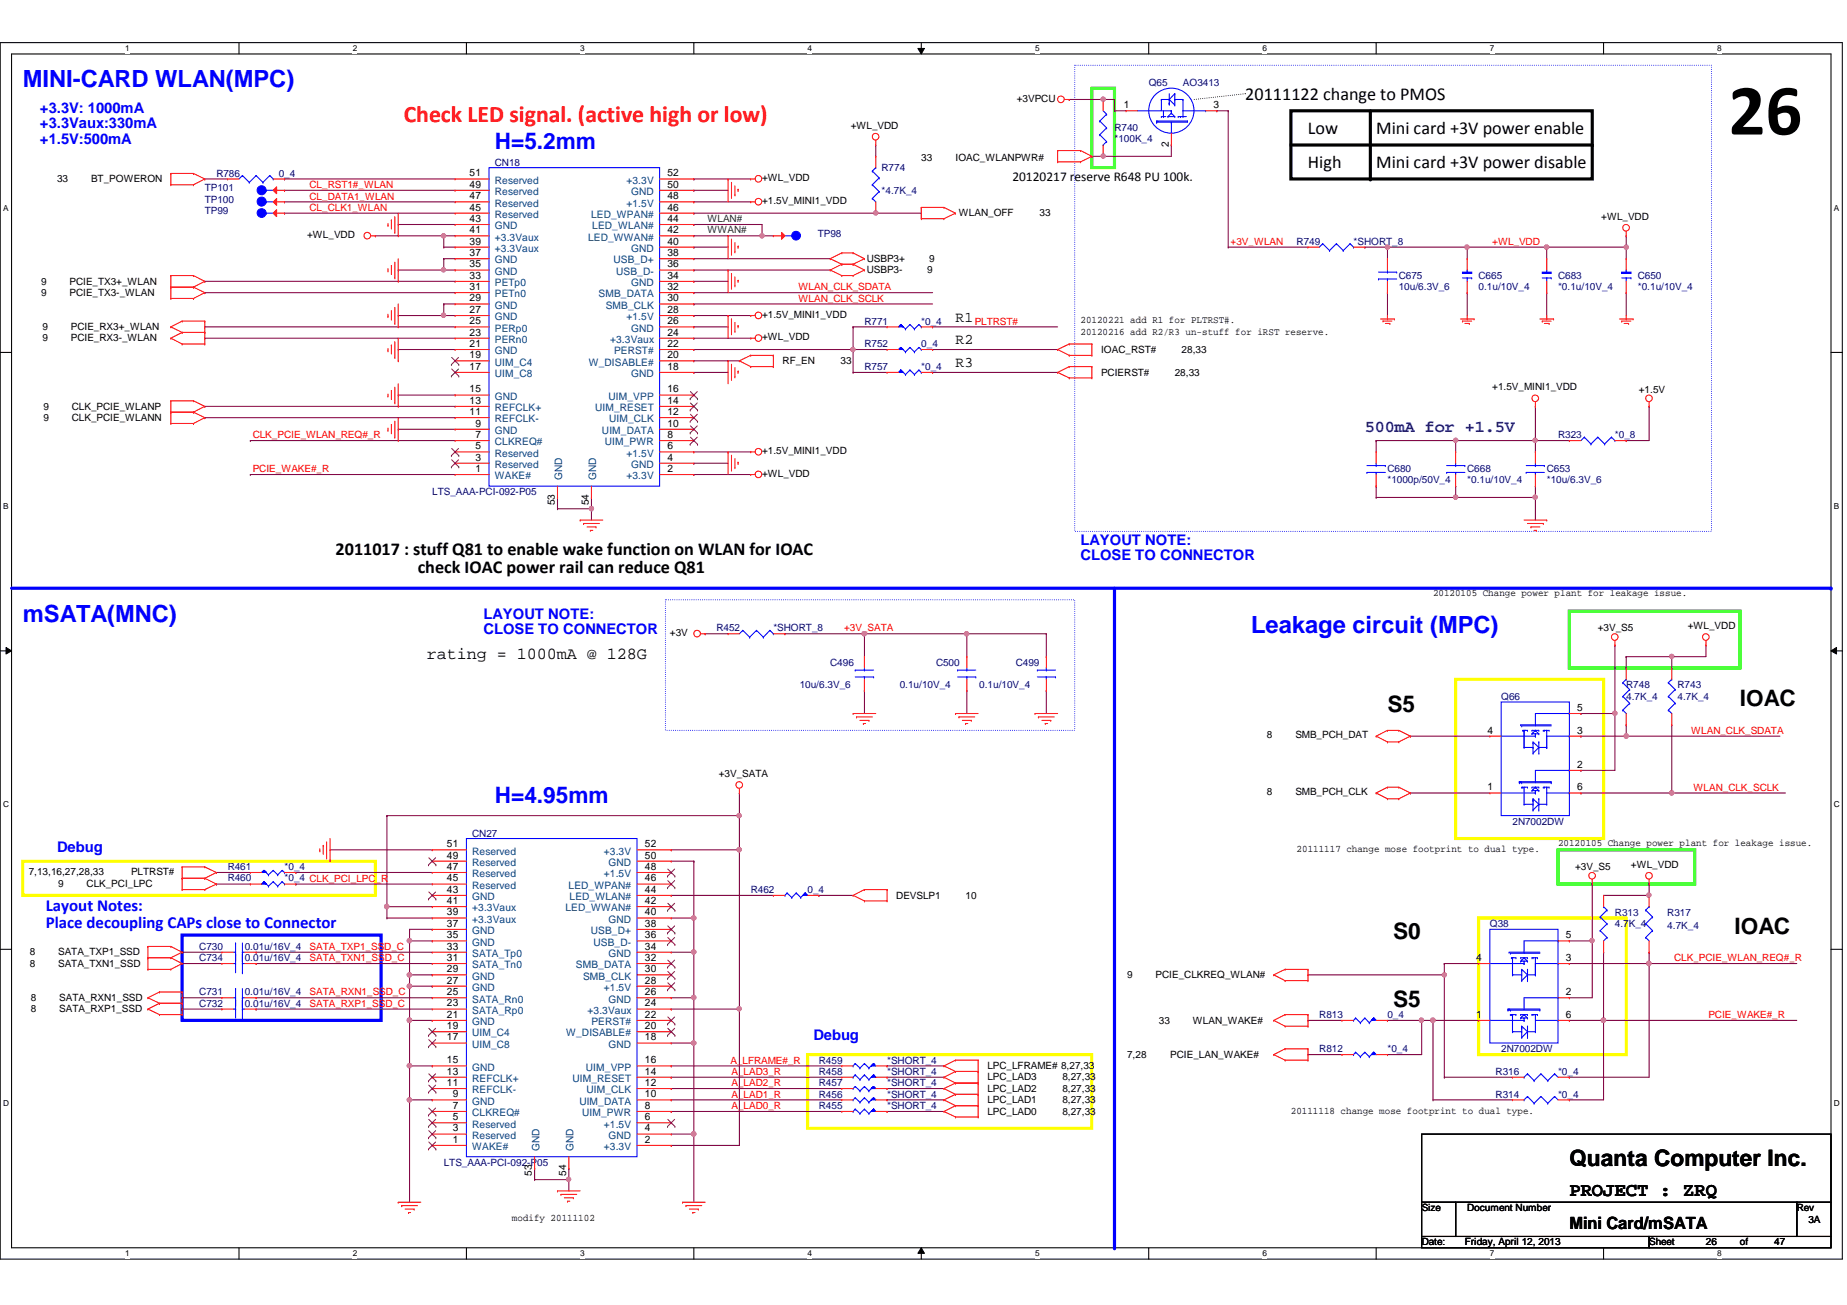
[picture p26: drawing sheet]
<svg xmlns="http://www.w3.org/2000/svg" width="297mm" height="210mm" viewBox="0 0 297 210" stroke-linecap="round" stroke-linejoin="round" font-family="sans-serif">
<defs><g id="words">
<text font-size="11.7" x="278" y="21.6">26</text>
<g font-size="3.8" fill="#00f">
<text x="3.7" y="14">MINI-CARD WLAN(MPC)</text>
<text x="3.7" y="100">mSATA(MNC)</text>
<text x="201.2" y="101.8">Leakage circuit (MPC)</text>
</g>
<text font-size="3.8" fill="#f00" x="64.9" y="19.6">Check LED signal. (active high or low)</text>
<g font-size="3.6" fill="#00f">
<text x="79.6" y="24">H=5.2mm</text>
<text x="79.6" y="129.1">H=4.95mm</text>
</g>
<g font-size="3.6">
<text x="279.8" y="113.6">IOAC</text>
<text x="223.1" y="114.5">S5</text>
<text x="224.1" y="151">S0</text>
<text x="278.9" y="150.2">IOAC</text>
<text x="224.1" y="162">S5</text>
<text x="252.4" y="187.6">Quanta Computer Inc.</text>
</g>
<text font-size="3.1" x="252.4" y="192.3">PROJECT : ZRQ</text>
<g font-size="2.9">
<text x="200.3" y="16">20111122 change to PMOS</text>
<text x="210.4" y="21.5">Low</text>
<text x="221.3" y="21.5">Mini card +3V power enable</text>
<text x="210.4" y="27">High</text>
<text x="221.3" y="27">Mini card +3V power disable</text>
<text x="54" y="89.2">2011017 : stuff Q81 to enable wake function on WLAN for IOAC</text>
<text x="67.2" y="92.1">check IOAC power rail can reduce Q81</text>
</g>
<text font-size="2.7" fill="#400080" x="219.5" y="69.5">500mA for +1.5V</text>
<g font-size="2.7">
<text x="68.6" y="105.9">rating = 1000mA @ 128G</text>
<text x="252.4" y="197.7">Mini Card/mSATA</text>
</g>
<g font-size="2.7" fill="#00f">
<text x="7.4" y="146.6">Layout Notes:</text>
<text x="7.4" y="149.3">Place decoupling CAPs close to Connector</text>
</g>
<g font-size="2.4" fill="#00f">
<text x="6.4" y="18.2">+3.3V: 1000mA</text>
<text x="6.4" y="20.7">+3.3Vaux:330mA</text>
<text x="6.4" y="23.1">+1.5V:500mA</text>
<text x="173.8" y="87.7">LAYOUT NOTE:</text>
<text x="173.8" y="90.1">CLOSE TO CONNECTOR</text>
<text x="77.8" y="99.6">LAYOUT NOTE:</text>
<text x="77.8" y="102">CLOSE TO CONNECTOR</text>
<text x="9.2" y="137.1">Debug</text>
<text x="130.8" y="167.3">Debug</text>
</g>
<g font-size="2.4">
<text x="153.7" y="51.7">R1</text>
<text x="153.7" y="55.4">R2</text>
<text x="153.7" y="59.1">R3</text>
</g>
<text font-size="2.2" x="162.8" y="29">20120217 reserve R648 PU 100k.</text>
<g font-size="1.7">
<text x="180.7" y="17.4">1</text>
<text x="195.2" y="17.4">3</text>
<text x="188" y="23.6" transform="rotate(-90 188 23.6)">2</text>
<text x="75.5" y="28.4">51</text>
<text x="107.4" y="28.4">52</text>
<text x="75.5" y="30.2">49</text>
<text x="75.5" y="32">47</text>
<text x="75.5" y="33.9">45</text>
<text x="75.5" y="35.7">43</text>
<text x="107.4" y="30.2">50</text>
<text x="107.4" y="32">48</text>
<text x="107.4" y="33.9">46</text>
<text x="107.4" y="35.7">44</text>
<text x="75.5" y="37.5">41</text>
<text x="75.5" y="39.3">39</text>
<text x="75.5" y="41.2">37</text>
<text x="107.4" y="37.5">42</text>
<text x="107.4" y="39.3">40</text>
<text x="107.4" y="41.2">38</text>
<text x="75.5" y="43">35</text>
<text x="75.5" y="44.8">33</text>
<text x="75.5" y="46.7">31</text>
<text x="107.4" y="43">36</text>
<text x="107.4" y="44.8">34</text>
<text x="107.4" y="46.7">32</text>
<text x="75.5" y="48.5">29</text>
<text x="75.5" y="50.3">27</text>
<text x="75.5" y="52.2">25</text>
<text x="75.5" y="54">23</text>
<text x="107.4" y="48.5">30</text>
<text x="107.4" y="50.3">28</text>
<text x="107.4" y="52.2">26</text>
<text x="107.4" y="54">24</text>
<text x="75.5" y="55.8">21</text>
<text x="75.5" y="57.6">19</text>
<text x="75.5" y="59.5">17</text>
<text x="107.4" y="55.8">22</text>
<text x="107.4" y="57.6">20</text>
<text x="107.4" y="59.5">18</text>
<text x="75.5" y="63.1">15</text>
<text x="75.5" y="64.9">13</text>
<text x="107.4" y="63.1">16</text>
<text x="107.4" y="64.9">14</text>
<text x="75.5" y="66.8">11</text>
<text x="76.5" y="68.6">9</text>
<text x="76.5" y="70.4">7</text>
<text x="107.4" y="66.8">12</text>
<text x="107.4" y="68.6">10</text>
<text x="107.4" y="70.4">8</text>
<text x="76.5" y="72.3">5</text>
<text x="76.5" y="74.1">3</text>
<text x="76.5" y="75.9">1</text>
<text x="107.4" y="72.3">6</text>
<text x="107.4" y="74.1">4</text>
<text x="107.4" y="75.9">2</text>
<text x="89.2" y="81.2" transform="rotate(-90 89.2 81.2)">53</text>
<text x="94.7" y="81.2" transform="rotate(-90 94.7 81.2)">54</text>
<text x="239.2" y="118">4</text>
<text x="253.7" y="114.3">5</text>
<text x="253.7" y="118">3</text>
<text x="253.7" y="123.5">2</text>
<text x="239.2" y="127.1">1</text>
<text x="253.7" y="127.1">6</text>
<text x="71.9" y="136.3">51</text>
<text x="103.7" y="136.3">52</text>
<text x="71.9" y="138.1">49</text>
<text x="71.9" y="139.9">47</text>
<text x="71.9" y="141.8">45</text>
<text x="71.9" y="143.6">43</text>
<text x="103.7" y="138.1">50</text>
<text x="103.7" y="139.9">48</text>
<text x="103.7" y="141.8">46</text>
<text x="103.7" y="143.6">44</text>
<text x="71.9" y="145.4">41</text>
<text x="71.9" y="147.2">39</text>
<text x="71.9" y="149.1">37</text>
<text x="103.7" y="145.4">42</text>
<text x="103.7" y="147.2">40</text>
<text x="103.7" y="149.1">38</text>
<text x="71.9" y="150.9">35</text>
<text x="71.9" y="152.7">33</text>
<text x="71.9" y="154.6">31</text>
<text x="103.7" y="150.9">36</text>
<text x="103.7" y="152.7">34</text>
<text x="103.7" y="154.6">32</text>
<text x="237.4" y="154.6">4</text>
<text x="251.8" y="150.9">5</text>
<text x="251.8" y="154.6">3</text>
<text x="71.9" y="156.4">29</text>
<text x="71.9" y="158.2">27</text>
<text x="71.9" y="160.1">25</text>
<text x="71.9" y="161.9">23</text>
<text x="103.7" y="156.4">30</text>
<text x="103.7" y="158.2">28</text>
<text x="103.7" y="160.1">26</text>
<text x="103.7" y="161.9">24</text>
<text x="251.8" y="160.1">2</text>
<text x="71.9" y="163.7">21</text>
<text x="71.9" y="165.5">19</text>
<text x="71.9" y="167.3">17</text>
<text x="103.7" y="163.7">22</text>
<text x="103.7" y="165.5">20</text>
<text x="103.7" y="167.3">18</text>
<text x="237.4" y="163.7">1</text>
<text x="251.8" y="163.7">6</text>
<text x="71.9" y="171">15</text>
<text x="71.9" y="172.8">13</text>
<text x="103.7" y="171">16</text>
<text x="103.7" y="172.8">14</text>
<text x="71.9" y="174.7">11</text>
<text x="72.8" y="176.5">9</text>
<text x="72.8" y="178.4">7</text>
<text x="103.7" y="174.7">12</text>
<text x="103.7" y="176.5">10</text>
<text x="103.7" y="178.4">8</text>
<text x="72.8" y="180.2">5</text>
<text x="72.8" y="182">3</text>
<text x="72.8" y="183.8">1</text>
<text x="103.7" y="180.2">6</text>
<text x="103.7" y="182">4</text>
<text x="103.7" y="183.8">2</text>
<text x="85.6" y="189.1" transform="rotate(-90 85.6 189.1)">53</text>
<text x="91.1" y="189.1" transform="rotate(-90 91.1 189.1)">54</text>
</g>
<g font-size="1.7" fill="#004080">
<text x="79.6" y="29.5">Reserved</text>
<text x="100.8" y="29.5">+3.3V</text>
<text x="79.6" y="31.4">Reserved</text>
<text x="79.6" y="33.2">Reserved</text>
<text x="79.6" y="35.1">Reserved</text>
<text x="95.1" y="35.1">LED_WPAN#</text>
<text x="100.8" y="33.2">+1.5V</text>
<text x="101.5" y="31.4">GND</text>
<text x="79.6" y="36.9">GND</text>
<text x="79.6" y="38.7">+3.3Vaux</text>
<text x="79.6" y="40.5">+3.3Vaux</text>
<text x="94.6" y="38.7">LED_WWAN#</text>
<text x="95.2" y="36.9">LED_WLAN#</text>
<text x="101.5" y="40.5">GND</text>
<text x="79.6" y="42.4">GND</text>
<text x="79.6" y="44.2">GND</text>
<text x="79.6" y="46">PETp0</text>
<text x="79.6" y="47.8">PETn0</text>
<text x="96.3" y="47.8">SMB_DATA</text>
<text x="98.7" y="42.4">USB_D+</text>
<text x="99.1" y="44.2">USB_D-</text>
<text x="101.5" y="46">GND</text>
<text x="79.6" y="49.7">GND</text>
<text x="79.6" y="51.5">GND</text>
<text x="79.6" y="53.3">PERp0</text>
<text x="97.4" y="49.7">SMB_CLK</text>
<text x="100.8" y="51.5">+1.5V</text>
<text x="101.5" y="53.3">GND</text>
<text x="79.6" y="55.2">PERn0</text>
<text x="79.6" y="57">GND</text>
<text x="79.6" y="58.8">UIM_C4</text>
<text x="94.7" y="58.8">W_DISABLE#</text>
<text x="98.1" y="55.2">+3.3Vaux</text>
<text x="98.8" y="57">PERST#</text>
<text x="79.6" y="60.7">UIM_C8</text>
<text x="79.6" y="64.3">GND</text>
<text x="97.9" y="64.3">UIM_VPP</text>
<text x="101.5" y="60.7">GND</text>
<text x="79.6" y="66.1">REFCLK+</text>
<text x="79.6" y="67.9">REFCLK-</text>
<text x="79.6" y="69.8">GND</text>
<text x="79.6" y="71.6">CLKREQ#</text>
<text x="95.7" y="66.1">UIM_RESET</text>
<text x="96.8" y="69.8">UIM_DATA</text>
<text x="97.3" y="71.6">UIM_PWR</text>
<text x="98" y="67.9">UIM_CLK</text>
<text x="79.6" y="73.4">Reserved</text>
<text x="79.6" y="75.3">Reserved</text>
<text x="79.6" y="77.1">WAKE#</text>
<text x="90.4" y="77.3" transform="rotate(-90 90.4 77.3)">GND</text>
<text x="95.9" y="77.3" transform="rotate(-90 95.9 77.3)">GND</text>
<text x="100.8" y="73.4">+1.5V</text>
<text x="100.8" y="77.1">+3.3V</text>
<text x="101.5" y="75.3">GND</text>
<text x="75.9" y="137.5">Reserved</text>
<text x="97.1" y="137.5">+3.3V</text>
<text x="75.9" y="139.3">Reserved</text>
<text x="75.9" y="141.1">Reserved</text>
<text x="75.9" y="143">Reserved</text>
<text x="91.4" y="143">LED_WPAN#</text>
<text x="97.1" y="141.1">+1.5V</text>
<text x="97.9" y="139.3">GND</text>
<text x="75.9" y="144.8">GND</text>
<text x="75.9" y="146.6">+3.3Vaux</text>
<text x="75.9" y="148.4">+3.3Vaux</text>
<text x="90.9" y="146.6">LED_WWAN#</text>
<text x="91.6" y="144.8">LED_WLAN#</text>
<text x="97.9" y="148.4">GND</text>
<text x="75.9" y="150.2">GND</text>
<text x="75.9" y="152.1">GND</text>
<text x="75.9" y="153.9">SATA_Tp0</text>
<text x="75.9" y="155.7">SATA_Tn0</text>
<text x="92.6" y="155.7">SMB_DATA</text>
<text x="95" y="150.2">USB_D+</text>
<text x="95.5" y="152.1">USB_D-</text>
<text x="97.9" y="153.9">GND</text>
<text x="75.9" y="157.6">GND</text>
<text x="75.9" y="159.4">GND</text>
<text x="75.9" y="161.2">SATA_Rn0</text>
<text x="93.8" y="157.6">SMB_CLK</text>
<text x="97.1" y="159.4">+1.5V</text>
<text x="97.9" y="161.2">GND</text>
<text x="75.9" y="163.1">SATA_Rp0</text>
<text x="75.9" y="164.9">GND</text>
<text x="75.9" y="166.7">UIM_C4</text>
<text x="91.1" y="166.7">W_DISABLE#</text>
<text x="94.5" y="163.1">+3.3Vaux</text>
<text x="95.1" y="164.9">PERST#</text>
<text x="75.9" y="168.5">UIM_C8</text>
<text x="75.9" y="172.2">GND</text>
<text x="94.2" y="172.2">UIM_VPP</text>
<text x="97.9" y="168.5">GND</text>
<text x="75.9" y="174">REFCLK+</text>
<text x="75.9" y="175.9">REFCLK-</text>
<text x="75.9" y="177.7">GND</text>
<text x="75.9" y="179.5">CLKREQ#</text>
<text x="92.1" y="174">UIM_RESET</text>
<text x="93.2" y="177.7">UIM_DATA</text>
<text x="93.6" y="179.5">UIM_PWR</text>
<text x="94.3" y="175.9">UIM_CLK</text>
<text x="75.9" y="181.4">Reserved</text>
<text x="75.9" y="183.2">Reserved</text>
<text x="75.9" y="185">WAKE#</text>
<text x="86.7" y="185.1" transform="rotate(-90 86.7 185.1)">GND</text>
<text x="92.2" y="185.1" transform="rotate(-90 92.2 185.1)">GND</text>
<text x="97.1" y="181.4">+1.5V</text>
<text x="97.1" y="185">+3.3V</text>
<text x="97.9" y="183.2">GND</text>
</g>
<g font-size="1.6">
<text x="163.5" y="16.3">+3VPCU</text>
<text x="136.8" y="20.7">+WL_VDD</text>
<text x="9.2" y="29.3">33</text>
<text x="14.6" y="29.3">BT_POWERON</text>
<text x="122.6" y="29.1">+WL_VDD</text>
<text x="148.2" y="25.9">33</text>
<text x="153.7" y="25.9">IOAC_WLANPWR#</text>
<text x="122.6" y="32.8">+1.5V_MINI1_VDD</text>
<text x="154.2" y="34.8">WLAN_OFF</text>
<text x="167.2" y="34.8">33</text>
<text x="257.5" y="35.3">+WL_VDD</text>
<text x="49.4" y="38.3">+WL_VDD</text>
<text x="6.6" y="45.8">9</text>
<text x="6.6" y="47.6">9</text>
<text x="11.2" y="45.8">PCIE_TX3+_WLAN</text>
<text x="11.2" y="47.6">PCIE_TX3-_WLAN</text>
<text x="139.4" y="42.1">USBP3+</text>
<text x="139.4" y="43.9">USBP3-</text>
<text x="149.1" y="43.9">9</text>
<text x="149.4" y="42.1">9</text>
<text x="6.8" y="53.1">9</text>
<text x="11.4" y="53.1">PCIE_RX3+_WLAN</text>
<text x="122.6" y="51.1">+1.5V_MINI1_VDD</text>
<text x="173.8" y="52">20120221 add R1 for PLTRST#.</text>
<text x="173.8" y="53.8">20120216 add R2/R3 un-stuff for iRST reserve.</text>
<text x="6.8" y="54.9">9</text>
<text x="11.4" y="54.9">PCIE_RX3-_WLAN</text>
<text x="122.6" y="54.7">+WL_VDD</text>
<text x="125.9" y="58.6">RF_EN</text>
<text x="135.2" y="58.6">33</text>
<text x="177.1" y="56.8">IOAC_RST#</text>
<text x="190" y="56.8">28,33</text>
<text x="7" y="65.9">9</text>
<text x="11.6" y="65.9">CLK_PCIE_WLANP</text>
<text x="177.1" y="60.4">PCIERST#</text>
<text x="188.9" y="60.4">28,33</text>
<text x="240" y="62.8">+1.5V_MINI1_VDD</text>
<text x="263.6" y="63.2">+1.5V</text>
<text x="7" y="67.7">9</text>
<text x="11.6" y="67.7">CLK_PCIE_WLANN</text>
<text x="122.6" y="73">+1.5V_MINI1_VDD</text>
<text x="122.6" y="76.7">+WL_VDD</text>
<text x="230.5" y="95.9">20120105 Change power plant for leakage issue.</text>
<text x="257" y="101.6">+3V_S5</text>
<text x="271.4" y="101.2">+WL_VDD</text>
<text x="107.7" y="102.3">+3V</text>
<text x="203.7" y="118.7">8</text>
<text x="208.3" y="118.7">SMB_PCH_DAT</text>
<text x="115.6" y="125">+3V_SATA</text>
<text x="203.7" y="127.9">8</text>
<text x="208.3" y="127.9">SMB_PCH_CLK</text>
<text x="208.5" y="137">20111117 change mose footprint to dual type.</text>
<text x="250.6" y="136.1">20120105 Change power plant for leakage issue.</text>
<text x="4.6" y="140.7">7,13,16,27,28,33</text>
<text x="9.4" y="142.7">9</text>
<text x="13.9" y="142.7">CLK_PCI_LPC</text>
<text x="21.1" y="140.7">PLTRST#</text>
<text x="253.3" y="140">+3V_S5</text>
<text x="262.3" y="139.6">+WL_VDD</text>
<text x="144.1" y="144.5">DEVSLP1</text>
<text x="155.3" y="144.5">10</text>
<text x="4.8" y="153.7">8</text>
<text x="4.8" y="155.5">8</text>
<text x="9.4" y="153.7">SATA_TXP1_SSD</text>
<text x="9.4" y="155.5">SATA_TXN1_SSD</text>
<text x="4.9" y="161">8</text>
<text x="9.5" y="161">SATA_RXN1_SSD</text>
<text x="181.3" y="157.4">9</text>
<text x="185.8" y="157.4">PCIE_CLKREQ_WLAN#</text>
<text x="4.9" y="162.8">8</text>
<text x="9.5" y="162.8">SATA_RXP1_SSD</text>
<text x="186.4" y="164.6">33</text>
<text x="191.9" y="164.6">WLAN_WAKE#</text>
<text x="158.8" y="172">LPC_LFRAME# 8,27,33</text>
<text x="158.8" y="173.8">LPC_LAD3</text>
<text x="170.9" y="173.8">8,27,33</text>
<text x="181.3" y="170.1">7,28</text>
<text x="188.2" y="170.1">PCIE_LAN_WAKE#</text>
<text x="158.8" y="175.6">LPC_LAD2</text>
<text x="158.8" y="177.5">LPC_LAD1</text>
<text x="158.8" y="179.3">LPC_LAD0</text>
<text x="170.9" y="175.6">8,27,33</text>
<text x="170.9" y="177.5">8,27,33</text>
<text x="170.9" y="179.3">8,27,33</text>
<text x="207.6" y="179.1">20111118 change mose footprint to dual type.</text>
<text x="82.3" y="196.5">modify 20111102</text>
<text x="228.6" y="194.8">Size</text>
<text x="236" y="194.8">Document Number</text>
<text x="289" y="194.8">Rev</text>
<text x="290.8" y="196.6">3A</text>
<text x="228.6" y="200.3">Date:</text>
<text x="235.6" y="200.3">Friday, April 12, 2013</text>
<text x="265.2" y="200.3">Sheet</text>
<text x="274.4" y="200.3">26</text>
<text x="279.8" y="200.3">of</text>
<text x="285.3" y="200.3">47</text>
</g>
<g font-size="1.6" fill="#000080">
<text x="184.7" y="13.8">Q65</text>
<text x="190.2" y="13.8">AO3413</text>
<text x="179.2" y="21.1">R740</text>
<text x="179.2" y="22.9">*100K_4</text>
<text x="34.8" y="28.4">R786</text>
<text x="44.8" y="28.4">0_4</text>
<text x="79.6" y="26.8">CN18</text>
<text x="141.8" y="27.5">R774</text>
<text x="32.9" y="30.8">TP101</text>
<text x="32.9" y="32.6">TP100</text>
<text x="32.9" y="34.5">TP99</text>
<text x="141.8" y="31.2">*4.7K_4</text>
<text x="131.5" y="38.1">TP98</text>
<text x="208.5" y="39.4">R749</text>
<text x="217.7" y="39.4">*SHORT_8</text>
<text x="225" y="44.9">C675</text>
<text x="225" y="46.7">10u/6.3V_6</text>
<text x="237.8" y="44.9">C665</text>
<text x="237.8" y="46.7">0.1u/10V_4</text>
<text x="250.6" y="44.9">C683</text>
<text x="250.6" y="46.7">*0.1u/10V_4</text>
<text x="263.4" y="44.9">C650</text>
<text x="263.4" y="46.7">*0.1u/10V_4</text>
<text x="139" y="52.2">R771</text>
<text x="148.2" y="52.2">*0_4</text>
<text x="139" y="55.8">R752</text>
<text x="139" y="59.5">R757</text>
<text x="148.2" y="55.8">0_4</text>
<text x="148.2" y="59.5">*0_4</text>
<text x="250.6" y="70.5">R323</text>
<text x="259.7" y="70.5">*0_8</text>
<text x="223.1" y="75.9">C680</text>
<text x="223.1" y="77.8">*1000p/50V_4</text>
<text x="236" y="75.9">C668</text>
<text x="236" y="77.8">*0.1u/10V_4</text>
<text x="248.7" y="75.9">C653</text>
<text x="248.7" y="77.8">*10u/6.3V_6</text>
<text x="69.5" y="79.6">LTS_AAA-PCI-092-P05</text>
<text x="115.2" y="101.6">R452</text>
<text x="124.4" y="101.6">*SHORT_8</text>
<text x="133.5" y="107.1">C496</text>
<text x="150.5" y="107.1">C500</text>
<text x="163.4" y="107.1">C499</text>
<text x="128.6" y="110.7">10u/6.3V_6</text>
<text x="144.7" y="110.7">0.1u/10V_4</text>
<text x="157.5" y="110.7">0.1u/10V_4</text>
<text x="241.4" y="112.5">Q66</text>
<text x="261.5" y="110.7">R748</text>
<text x="261.5" y="112.5">4.7K_4</text>
<text x="269.8" y="110.7">R743</text>
<text x="269.8" y="112.5">4.7K_4</text>
<text x="75.9" y="134.7">CN27</text>
<text x="243.2" y="132.6">2N7002DW</text>
<text x="36.6" y="140">R461</text>
<text x="36.6" y="141.8">R460</text>
<text x="45.8" y="140">*0_4</text>
<text x="45.8" y="141.8">*0_4 CLK_PCI_LPC_R</text>
<text x="120.7" y="143.6">R462</text>
<text x="129.9" y="143.6">0_4</text>
<text x="239.6" y="149.1">Q38</text>
<text x="259.7" y="147.3">R313</text>
<text x="259.7" y="149.1">4.7K_4</text>
<text x="268.1" y="147.3">R317</text>
<text x="268.1" y="149.5">4.7K_4</text>
<text x="32" y="154.6">C734</text>
<text x="32" y="152.8">C730</text>
<text x="39.4" y="154.6">0.01u/16V_4</text>
<text x="39.4" y="152.8">0.01u/16V_4</text>
<text x="32" y="160.1">C731</text>
<text x="32" y="161.9">C732</text>
<text x="39.4" y="160.1">0.01u/16V_4</text>
<text x="39.4" y="161.9">0.01u/16V_4</text>
<text x="212.2" y="163.7">R813</text>
<text x="223.1" y="163.7">0_4</text>
<text x="131.7" y="171.1">R459</text>
<text x="131.7" y="172.9">R458</text>
<text x="142.7" y="171.1">*SHORT_4</text>
<text x="142.7" y="172.9">*SHORT_4</text>
<text x="212.2" y="169.2">R812</text>
<text x="223.1" y="169.2">*0_4</text>
<text x="240.5" y="172.9">R316</text>
<text x="241.4" y="169.2">2N7002DW</text>
<text x="250.6" y="172.9">*0_4</text>
<text x="131.7" y="176.5">R456</text>
<text x="131.7" y="174.7">R457</text>
<text x="131.7" y="178.4">R455</text>
<text x="142.7" y="176.5">*SHORT_4</text>
<text x="142.7" y="174.7">*SHORT_4</text>
<text x="142.7" y="178.4">*SHORT_4</text>
<text x="240.5" y="176.5">R314</text>
<text x="250.6" y="176.5">*0_4</text>
<text x="71.4" y="187.5">LTS_AAA-PCI-092-P05</text>
</g>
<g font-size="1.6" fill="#f00">
<text x="49.8" y="30.2">CL_RST1#_WLAN</text>
<text x="49.8" y="32.1">CL_DATA1_WLAN</text>
<text x="49.8" y="33.9">CL_CLK1_WLAN</text>
<text x="197.9" y="39.4">+3V_WLAN</text>
<text x="240" y="39.4">+WL_VDD</text>
<text x="128.4" y="46.7">WLAN_CLK_SDATA</text>
<text x="128.4" y="48.5">WLAN_CLK_SCLK</text>
<text x="156.8" y="52.2">PLTRST#</text>
<text x="40.6" y="70.5">CLK_PCIE_WLAN_REQ#_R</text>
<text x="40.6" y="75.9">PCIE_WAKE#_R</text>
<text x="135.8" y="101.6">+3V_SATA</text>
<text x="272" y="118">WLAN_CLK_SDATA</text>
<text x="272.4" y="127.2">WLAN_CLK_SCLK</text>
<text x="49.8" y="154.6">SATA_TXN1_SSD_C</text>
<text x="49.8" y="152.8">SATA_TXP1_SSD_C</text>
<text x="269.2" y="154.6">CLK_PCIE_WLAN_REQ#_R</text>
<text x="49.8" y="161.9">SATA_RXP1_SSD_C</text>
<text x="49.8" y="160.1">SATA_RXN1_SSD_C</text>
<text x="274.7" y="163.7">PCIE_WAKE#_R</text>
<text x="117.5" y="171.1">A_LFRAME#_R</text>
<text x="117.6" y="172.9">A_LAD3_R</text>
<text x="117.6" y="174.7">A_LAD2_R</text>
<text x="117.6" y="178.4">A_LAD0_R</text>
<text x="117.6" y="176.5">A_LAD1_R</text>
</g>
<g font-size="1.6" fill="#008000">
<text x="113.8" y="35.7">WLAN#</text>
<text x="113.8" y="37.5">WWAN#</text>
</g>
<g font-size="1.3">
<text x="20.1" y="8.3">1</text>
<text x="56.7" y="8.3">2</text>
<text x="93.3" y="8.3">3</text>
<text x="129.9" y="8.3">4</text>
<text x="166.5" y="8.3">5</text>
<text x="203" y="8.3">6</text>
<text x="239.6" y="8.3">7</text>
<text x="276.2" y="8.3">8</text>
<text x=".5" y="33.9">A</text>
<text x="294.9" y="33.9">A</text>
<text x=".5" y="81.9">B</text>
<text x="294.9" y="81.9">B</text>
<text x=".5" y="129.9">C</text>
<text x="294.9" y="129.9">C</text>
<text x=".5" y="177.9">D</text>
<text x="294.9" y="177.9">D</text>
<text x="20.1" y="202.1">1</text>
<text x="56.7" y="202.1">2</text>
<text x="93.3" y="202.1">3</text>
<text x="129.9" y="202.1">4</text>
<text x="166.5" y="202.1">5</text>
<text x="203" y="202.1">6</text>
<text x="239.6" y="202.1">7</text>
<text x="276.2" y="202.1">8</text>
</g>
</g></defs>
<path d="M0 6.9h296.3v195.6h-296.3zM1.9 8.7h292.6v192h-292.6z" fill="none" stroke="#000" stroke-width=".17"/>
<g fill="#fff">
<path d="M20.1 7.1h.8v1.5h-.8z"/>
<path d="M20.1 200.9h.8v1.5h-.8z"/>
</g>
<path d="M38.4 6.9v1.8M38.4 200.7v1.8" fill="none" stroke="#000" stroke-width=".17"/>
<g fill="#fff">
<path d="M56.7 7.1h.7v1.5h-.7z"/>
<path d="M56.7 200.9h.7v1.5h-.7z"/>
</g>
<path d="M75 6.9v1.8M75 200.7v1.8" fill="none" stroke="#000" stroke-width=".17"/>
<g fill="#fff">
<path d="M93.3 7.1h.7v1.5h-.7z"/>
<path d="M93.3 200.9h.7v1.5h-.7z"/>
</g>
<path d="M111.6 6.9v1.8M111.6 200.7v1.8" fill="none" stroke="#000" stroke-width=".17"/>
<g fill="#fff">
<path d="M129.9 7.1h.7v1.5h-.7z"/>
<path d="M129.9 200.9h.7v1.5h-.7z"/>
</g>
<path d="M148.2 6.9v1.8M148.2 200.7v1.8" fill="none" stroke="#000" stroke-width=".17"/>
<path d="M147.6 7.8h1.1l-.5 .9zM148.2 200.7l.5 .9h-1.1z" fill="#000"/>
<path d="M147.6 7.8h1.1l-.5 .9zM148.2 200.7l.5 .9h-1.1z" fill="none" stroke="#000" stroke-width=".16"/>
<g fill="#fff">
<path d="M166.5 7.1h.7v1.5h-.7z"/>
<path d="M166.5 200.9h.7v1.5h-.7z"/>
</g>
<path d="M184.7 6.9v1.8M184.7 200.7v1.8" fill="none" stroke="#000" stroke-width=".17"/>
<g fill="#fff">
<path d="M203 7.1h.7v1.5h-.7z"/>
<path d="M203 200.9h.7v1.5h-.7z"/>
</g>
<path d="M221.3 6.9v1.8M221.3 200.7v1.8" fill="none" stroke="#000" stroke-width=".17"/>
<g fill="#fff">
<path d="M239.6 7.1h.7v1.5h-.7z"/>
<path d="M239.6 200.9h.7v1.5h-.7z"/>
</g>
<path d="M257.9 6.9v1.8M257.9 200.7v1.8" fill="none" stroke="#000" stroke-width=".17"/>
<g fill="#fff">
<path d="M276.2 7.1h.7v1.5h-.7z"/>
<path d="M276.2 200.9h.7v1.5h-.7z"/>
<path d="M.5 32.7h.8v1.5h-.8z"/>
<path d="M294.9 32.7h.8v1.5h-.8z"/>
<path d="M.5 80.7h.9v1.5h-.9z"/>
<path d="M294.9 80.7h.9v1.5h-.9z"/>
</g>
<path d="M0 56.7h1.9M294.5 56.7h1.8" fill="none" stroke="#000" stroke-width=".17"/>
<g fill="#fff">
<path d="M.5 128.7h.9v1.5h-.9z"/>
<path d="M294.9 128.7h1v1.5h-1z"/>
</g>
<path d="M0 104.7h1.9M294.5 104.7h1.8" fill="none" stroke="#000" stroke-width=".17"/>
<path d="M1 104.1l.9 .6-.9 .5zM294.5 104.7l.9-.6v1.1z" fill="#000"/>
<path d="M1 104.1l.9 .6-.9 .5zM294.5 104.7l.9-.6v1.1z" fill="none" stroke="#000" stroke-width=".16"/>
<g fill="#fff">
<path d="M.5 176.7h.9v1.5h-.9z"/>
<path d="M294.9 176.7h1v1.5h-1z"/>
</g>
<path d="M0 152.7h1.9M294.5 152.7h1.8" fill="none" stroke="#000" stroke-width=".17"/>
<path d="M172.8 10.5h102.4v75h-102.4zM107 96.5h65.8v21h-65.8z" fill="none" stroke="#00f" stroke-width=".17" stroke-dasharray="0 .3"/>
<path d="M3.7 138.5h56.7v5.5h-56.7z" fill="none" stroke="#ff0" stroke-width=".51"/>
<path d="M207.6 17.8h48.5v11h-48.5zM220.4 17.8v11M207.6 23.3h48.5" fill="none" stroke="#000" stroke-width=".51"/>
<g fill="#000">
<circle cx="220.4" cy="28.8" r=".25"/>
<circle cx="256.1" cy="23.3" r=".25"/>
</g>
<path d="M179.2 94.6v106.1" fill="none" stroke="#00f" stroke-width=".51"/>
<circle cx="179.2" cy="200.7" r=".25" fill="#00f"/>
<path d="M129.9 169.6h45.7v11.9h-45.7z" fill="none" stroke="#ff0" stroke-width=".51"/>
<path d="M1.9 94.6h292.6" fill="none" stroke="#00f" stroke-width=".51"/>
<circle cx="294.5" cy="94.6" r=".25" fill="#00f"/>
<path d="M234.1 109.3h23.8v25.6h-23.8zM237.8 147.7h23.7v21.9h-23.7z" fill="none" stroke="#ff0" stroke-width=".51"/>
<path d="M252.4 98.3h27.4v9.1h-27.4zM250.6 136.7h21.9v5.5h-21.9z" fill="none" stroke="#0f0" stroke-width=".51"/>
<path d="M175.6 14.2h3.6v12.8h-3.6z" fill="none" stroke="#80ff00" stroke-width=".51"/>
<path d="M29.3 150.4h32v13.7h-32z" fill="none" stroke="#00f" stroke-width=".51"/>
<path d="M192.1 16l8.2-.9M200.3 15.1h.1" fill="none" stroke="#000" stroke-width=".17" stroke-dasharray="0 .3"/>
<path d="M64 43.4h.1M71.4 41.6h.1M71.4 41.6h1.8M71.4 41.6v1.8h-7.4" fill="none" stroke="#800040" stroke-width=".17"/>
<circle cx="71.3" cy="43.4" r=".34" fill="#f0f"/>
<circle cx="71.3" cy="43.4" r=".34" fill="none" stroke="#f0f" stroke-width=".17"/>
<g fill="none" stroke="#800040" stroke-width=".17">
<path d="M60.4 37.9h.1M60.4 37.9h12.8M64 36.1h.1M64 36.1h9.2M71.4 37.9h.1M71.4 39.8h.1M71.4 39.8h1.8M71.4 37.9v1.9M111.6 39.8h.1M111.6 30.6h.1M111.6 32.5h.1M111.6 28.8h.1"/>
<path d="M111.6 39.8h5.5M111.6 30.6h5.5M111.6 32.5h9.1M111.6 28.8h9.1M64 56.2h.1M64 56.2h9.2M71.4 50.8h.1M71.4 43.4h.1M71.4 48.9h.1M71.4 50.8h1.8M71.4 43.4h1.8M71.4 48.9h1.8"/>
<path d="M111.6 52.6h.1M111.6 45.3h.1M111.6 50.8h.1M111.6 54.4h.1M111.6 59.9h.1M111.6 52.6h5.5M111.6 45.3h5.5M111.6 50.8h9.1M111.6 54.4h9.1M111.6 59.9h5.5M64 63.5h.1M64 69h.1"/>
<path d="M64 63.5h9.2M64 69h9.2M111.6 74.5h.1M111.6 72.7h.1M111.6 76.3h.1M111.6 74.5h5.5M111.6 72.7h9.1M111.6 76.3h9.1"/>
</g>
<circle cx="71.3" cy="37.9" r=".34" fill="#f0f"/>
<circle cx="71.3" cy="37.9" r=".34" fill="none" stroke="#f0f" stroke-width=".17"/>
<path d="M64 50.8h.1M71.4 48.9h.1M71.4 48.9v1.9h-7.4" fill="none" stroke="#800040" stroke-width=".17"/>
<circle cx="71.3" cy="50.7" r=".34" fill="#f0f"/>
<circle cx="71.3" cy="50.7" r=".34" fill="none" stroke="#f0f" stroke-width=".17"/>
<path d="M236 39.8h.1M236 39.8h12.7M261.5 39.8h.1M261.5 39.8v1.8M236 47.1h.1M236 47.1v3.7M261.5 47.1h.1M261.5 47.1v3.7" fill="none" stroke="#800040" stroke-width=".17"/>
<circle cx="248.7" cy="39.7" r=".36" fill="#f0f"/>
<circle cx="248.7" cy="39.7" r=".36" fill="none" stroke="#f0f" stroke-width=".17"/>
<circle cx="235.9" cy="39.7" r=".34" fill="#f0f"/>
<circle cx="235.9" cy="39.7" r=".34" fill="none" stroke="#f0f" stroke-width=".17"/>
<path d="M223.1 39.8h.1M223.1 39.8v1.8M248.7 39.8h.1M248.7 39.8v1.8M223.1 47.1h.1M223.1 47.1v3.7M248.7 47.1h.1M248.7 47.1v3.7" fill="none" stroke="#800040" stroke-width=".17"/>
<circle cx="223.1" cy="39.7" r=".34" fill="#f0f"/>
<circle cx="223.1" cy="39.7" r=".34" fill="none" stroke="#f0f" stroke-width=".17"/>
<path d="M248.7 39.8h.1M248.7 39.8h12.8" fill="none" stroke="#800040" stroke-width=".17"/>
<circle cx="261.5" cy="39.7" r=".34" fill="#f0f"/>
<circle cx="261.5" cy="39.7" r=".34" fill="none" stroke="#f0f" stroke-width=".17"/>
<g fill="none" stroke="#800040" stroke-width=".17">
<path d="M219.5 39.8h.1M219.5 39.8h16.5M223.1 39.8h.1M236 39.8h.1M236 39.8v1.8M246.9 78.2h.1M246.9 70.9h.1M246.9 70.9v1.8M246.9 78.2v5.5M221.3 80h.1M221.3 80h25.6M234.1 80h.1"/>
<path d="M246.9 80h.1"/>
</g>
<circle cx="246.9" cy="80" r=".34" fill="#f0f"/>
<circle cx="246.9" cy="80" r=".34" fill="none" stroke="#f0f" stroke-width=".17"/>
<circle cx="234.1" cy="80" r=".34" fill="#f0f"/>
<circle cx="234.1" cy="80" r=".34" fill="none" stroke="#f0f" stroke-width=".17"/>
<g fill="none" stroke="#800040" stroke-width=".17">
<path d="M111.6 36.1h.1M111.6 37.9h.1M111.6 36.1h11M111.6 37.9h11M261.5 37.9h.1M261.5 37.9v1.9M32.9 52.6h.1M32.9 54.4h.1M32.9 45.3h.1M32.9 47.1h.1M32.9 52.6h40.3M32.9 54.4h40.3"/>
<path d="M32.9 45.3h40.3M32.9 47.1h40.3M111.6 58h.1M111.6 47.1h.1M111.6 48.9h.1M111.6 41.6h.1M111.6 43.4h.1M111.6 58h7.3M111.6 47.1h38.4M111.6 48.9h38.4M111.6 41.6h21.9M111.6 43.4h21.9"/>
<path d="M32.9 65.4h.1M32.9 67.2h.1M32.9 65.4h40.3M32.9 67.2h40.3M40.3 70.9h.1M40.3 70.9h32.9M221.3 78.2h.1M221.3 70.9h.1M221.3 70.9v1.8M221.3 78.2v1.8M221.3 70.9h12.8M234.1 78.2h.1"/>
<path d="M234.1 70.9h.1M234.1 70.9v1.8M234.1 78.2v1.8M265.2 65.4h.1M265.2 65.4v5.5M65.9 176.9h3.6M65.9 171.4h3.6M69.5 176.9h.1M69.5 171.4h.1"/>
</g>
<circle cx="65.8" cy="171.4" r=".36" fill="#f0f"/>
<circle cx="65.8" cy="171.4" r=".36" fill="none" stroke="#f0f" stroke-width=".17"/>
<path d="M111.6 153.2h.1M111.6 153.2v7.3M107.9 167.8h3.7M107.9 160.5h3.7M111.6 167.8h.1M111.6 160.5h.1" fill="none" stroke="#800040" stroke-width=".17"/>
<circle cx="111.6" cy="160.4" r=".36" fill="#f0f"/>
<circle cx="111.6" cy="160.4" r=".36" fill="none" stroke="#f0f" stroke-width=".17"/>
<circle cx="111.6" cy="153.1" r=".36" fill="#f0f"/>
<circle cx="111.6" cy="153.1" r=".36" fill="none" stroke="#f0f" stroke-width=".17"/>
<path d="M62.2 131.2h.1M62.2 131.2h56.7M65.9 158.6h3.6M65.9 156.8h3.6M69.5 158.6h.1M69.5 156.8h.1" fill="none" stroke="#800040" stroke-width=".17"/>
<circle cx="118.9" cy="131.2" r=".34" fill="#f0f"/>
<circle cx="118.9" cy="131.2" r=".34" fill="none" stroke="#f0f" stroke-width=".17"/>
<path d="M107.9 138.5h3.7M111.6 138.5h.1M111.6 138.5v9.2M65.9 151.3h3.6M65.9 149.5h3.6M69.5 151.3h.1M69.5 149.5h.1M107.9 153.2h3.7M107.9 147.7h3.7M111.6 153.2h.1M111.6 147.7h.1" fill="none" stroke="#800040" stroke-width=".17"/>
<circle cx="111.6" cy="147.7" r=".36" fill="#f0f"/>
<circle cx="111.6" cy="147.7" r=".36" fill="none" stroke="#f0f" stroke-width=".17"/>
<path d="M65.9 149.5h.1M65.9 156.8h.1M65.9 149.5v1.8M65.9 156.8v1.8M111.6 147.7h.1M111.6 147.7v5.5M111.6 160.5h.1M111.6 160.5v7.3M111.6 182.4h.1M111.6 182.4v11" fill="none" stroke="#800040" stroke-width=".17"/>
<circle cx="65.8" cy="158.6" r=".36" fill="#f0f"/>
<circle cx="65.8" cy="158.6" r=".36" fill="none" stroke="#f0f" stroke-width=".17"/>
<path d="M65.9 176.9h.1M65.9 176.9v16.5" fill="none" stroke="#800040" stroke-width=".17"/>
<circle cx="65.8" cy="176.9" r=".36" fill="#f0f"/>
<circle cx="65.8" cy="176.9" r=".36" fill="none" stroke="#f0f" stroke-width=".17"/>
<path d="M65.9 158.6h.1M65.9 151.3h.1M65.9 151.3v5.5M65.9 158.6v5.5" fill="none" stroke="#800040" stroke-width=".17"/>
<circle cx="65.8" cy="156.8" r=".36" fill="#f0f"/>
<circle cx="65.8" cy="156.8" r=".36" fill="none" stroke="#f0f" stroke-width=".17"/>
<circle cx="65.8" cy="151.3" r=".36" fill="#f0f"/>
<circle cx="65.8" cy="151.3" r=".36" fill="none" stroke="#f0f" stroke-width=".17"/>
<path d="M65.9 164.1h3.6M69.5 164.1h.1" fill="none" stroke="#800040" stroke-width=".17"/>
<circle cx="65.8" cy="164.1" r=".37" fill="#f0f"/>
<circle cx="65.8" cy="164.1" r=".37" fill="none" stroke="#f0f" stroke-width=".17"/>
<path d="M62.2 147.7h.1M62.2 147.7h7.3M65.9 164.1h.1M65.9 164.1v7.3M111.6 167.8h.1M111.6 167.8v14.6" fill="none" stroke="#800040" stroke-width=".17"/>
<circle cx="111.6" cy="182.4" r=".37" fill="#f0f"/>
<circle cx="111.6" cy="182.4" r=".37" fill="none" stroke="#f0f" stroke-width=".17"/>
<circle cx="111.6" cy="167.8" r=".36" fill="#f0f"/>
<circle cx="111.6" cy="167.8" r=".36" fill="none" stroke="#f0f" stroke-width=".17"/>
<g fill="none" stroke="#800040" stroke-width=".17">
<path d="M113.4 101.9h.1M113.4 101.9h3.7M139 101.9h.1M139 111.1h.1M139 101.9h29.3M139 101.9v3.7M139 111.1v3.7M155.5 111.1h.1M155.5 101.9h.1M155.5 101.9v3.7M155.5 111.1v3.7M168.3 111.1h.1"/>
<path d="M168.3 101.9h.1M168.3 101.9v3.7M168.3 111.1v3.7M118.9 127.6h.1M118.9 127.6v3.6M62.2 145.8h.1M62.2 145.8h7.3M65.9 171.4h.1M65.9 171.4v5.5"/>
</g>
<circle cx="155.4" cy="101.9" r=".34" fill="#f0f"/>
<circle cx="155.4" cy="101.9" r=".34" fill="none" stroke="#f0f" stroke-width=".17"/>
<path d="M107.9 136.7h.1M107.9 136.7h11M118.9 136.7h.1M118.9 136.7v47.5M118.9 162.3h.1" fill="none" stroke="#800040" stroke-width=".17"/>
<circle cx="118.9" cy="162.3" r=".34" fill="#f0f"/>
<circle cx="118.9" cy="162.3" r=".34" fill="none" stroke="#f0f" stroke-width=".17"/>
<circle cx="118.9" cy="136.7" r=".35" fill="#f0f"/>
<circle cx="118.9" cy="136.7" r=".35" fill="none" stroke="#f0f" stroke-width=".17"/>
<path d="M62.2 131.2h.1M62.2 131.2v16.5M118.9 131.2h.1M118.9 131.2v5.5M62.2 145.8h.1" fill="none" stroke="#800040" stroke-width=".17"/>
<circle cx="62.2" cy="145.8" r=".35" fill="#f0f"/>
<circle cx="62.2" cy="145.8" r=".35" fill="none" stroke="#f0f" stroke-width=".17"/>
<path d="M234.1 70.9h.1M234.1 70.9h12.8M107.9 162.3h.1M107.9 162.3h11M107.9 184.2h.1M107.9 184.2h11M107.9 182.4h3.7M111.6 182.4h.1" fill="none" stroke="#800040" stroke-width=".17"/>
<circle cx="246.9" cy="70.8" r=".34" fill="#f0f"/>
<circle cx="246.9" cy="70.8" r=".34" fill="none" stroke="#f0f" stroke-width=".17"/>
<circle cx="234.1" cy="70.8" r=".34" fill="#f0f"/>
<circle cx="234.1" cy="70.8" r=".34" fill="none" stroke="#f0f" stroke-width=".17"/>
<g fill="none" stroke="#800040" stroke-width=".17">
<path d="M45.8 30.6h.1M45.8 32.5h.1M45.8 34.3h.1M45.8 30.6h27.4M45.8 32.5h27.4M45.8 34.3h27.4M140.8 34.3h.1M140.8 34.3h7.4M246.9 70.9h.1M246.9 65.4h.1M246.9 70.9h5.5M246.9 65.4v5.5"/>
<path d="M261.5 70.9h.1M261.5 70.9h3.7"/>
</g>
<circle cx="140.8" cy="34.2" r=".34" fill="#f0f"/>
<circle cx="140.8" cy="34.2" r=".34" fill="none" stroke="#f0f" stroke-width=".17"/>
<path d="M197.5 17.8h.1M197.5 17.8v22M40.3 76.3h.1M40.3 76.3h32.9M254.3 118.4h.1M254.3 118.4h32M259.7 103.8h.1M259.7 103.8v11M261.5 116.6h.1M261.5 118.4h.1M261.5 116.6v1.8" fill="none" stroke="#800040" stroke-width=".17"/>
<circle cx="261.5" cy="118.4" r=".35" fill="#f0f"/>
<circle cx="261.5" cy="118.4" r=".35" fill="none" stroke="#f0f" stroke-width=".17"/>
<path d="M259.7 114.8h.1M259.7 114.8v9.1" fill="none" stroke="#800040" stroke-width=".17"/>
<circle cx="259.7" cy="114.7" r=".34" fill="#f0f"/>
<circle cx="259.7" cy="114.7" r=".34" fill="none" stroke="#f0f" stroke-width=".17"/>
<path d="M226.8 118.4h.1M226.8 118.4h12.8M261.5 105.6h.1M261.5 105.6v1.8M268.9 127.6h.1M268.9 127.6h18.2" fill="none" stroke="#800040" stroke-width=".17"/>
<circle cx="268.8" cy="127.5" r=".35" fill="#f0f"/>
<circle cx="268.8" cy="127.5" r=".35" fill="none" stroke="#f0f" stroke-width=".17"/>
<path d="M226.8 127.6h.1M226.8 127.6h12.8M265.2 155h.1M265.2 155h23.8" fill="none" stroke="#800040" stroke-width=".17"/>
<circle cx="265.2" cy="155" r=".35" fill="#f0f"/>
<circle cx="265.2" cy="155" r=".35" fill="none" stroke="#f0f" stroke-width=".17"/>
<g fill="none" stroke="#800040" stroke-width=".17">
<path d="M89.7 80h.1M89.7 81.8h.1M89.7 80v1.8M89.7 81.8h5.4M95.1 81.8h.1M95.1 81.8v1.9M29.3 155h.1M29.3 153.2h.1M29.3 155h6.4M29.3 153.2h6.4M232.3 155h.1M232.3 155h5.5"/>
<path d="M29.3 162.3h.1M29.3 160.5h.1M29.3 162.3h6.4M29.3 160.5h6.4"/>
</g>
<circle cx="95.1" cy="81.8" r=".35" fill="#f0f"/>
<circle cx="95.1" cy="81.8" r=".35" fill="none" stroke="#f0f" stroke-width=".17"/>
<path d="M91.5 189.7h.1M91.5 189.7v1.9" fill="none" stroke="#800040" stroke-width=".17"/>
<circle cx="91.4" cy="189.7" r=".34" fill="#f0f"/>
<circle cx="91.4" cy="189.7" r=".34" fill="none" stroke="#f0f" stroke-width=".17"/>
<g fill="none" stroke="#800040" stroke-width=".17">
<path d="M268.9 105.6h.1M268.9 105.6v1.8M254.3 123.9h.1M254.3 123.9h5.4M34.8 140.3h.1M34.8 142.2h.1M34.8 140.3h5.5M34.8 142.2h5.5M47.6 140.3h.1M47.6 142.2h.1M47.6 140.3h21.9M47.6 142.2h21.9"/>
<path d="M142.7 171.4h.1M142.7 176.9h.1M142.7 175.1h.1M142.7 173.3h.1M142.7 178.8h.1M142.7 171.4h9.1M142.7 176.9h9.1M142.7 175.1h9.1M142.7 173.3h9.1M142.7 178.8h9.1M86 187.9h.1M86 189.7h.1"/>
<path d="M86 187.9v1.8M91.5 187.9h.1M91.5 187.9v1.8h-5.5"/>
</g>
<circle cx="268.9" cy="105.6" r=".34" fill="#f0f"/>
<circle cx="268.9" cy="105.6" r=".34" fill="none" stroke="#f0f" stroke-width=".17"/>
<path d="M254.3 114.8h.1M254.3 114.8h5.4M268.9 116.6h.1M268.9 116.6v11h-14.6M254.3 127.6h.1M256.1 151.3h.1M256.1 151.3v9.2h-3.7M252.4 160.5h.1" fill="none" stroke="#800040" stroke-width=".17"/>
<circle cx="256" cy="151.3" r=".34" fill="#f0f"/>
<circle cx="256" cy="151.3" r=".34" fill="none" stroke="#f0f" stroke-width=".17"/>
<path d="M252.4 151.3h.1M256.1 142.2h.1M256.1 142.2v9.1h-3.7M230.5 164.1h.1M230.5 164.1h7.3" fill="none" stroke="#800040" stroke-width=".17"/>
<circle cx="230.4" cy="164.1" r=".37" fill="#f0f"/>
<circle cx="230.4" cy="164.1" r=".37" fill="none" stroke="#f0f" stroke-width=".17"/>
<path d="M252.4 155h.1M265.2 153.2h.1M265.2 153.2v1.8h-12.8M257.9 164.1h.1M257.9 164.1h31.1M257.9 164.1v12.8" fill="none" stroke="#800040" stroke-width=".17"/>
<circle cx="257.9" cy="164.1" r=".37" fill="#f0f"/>
<circle cx="257.9" cy="164.1" r=".37" fill="none" stroke="#f0f" stroke-width=".17"/>
<path d="M232.3 156.8h.1M232.3 156.8v16.5" fill="none" stroke="#800040" stroke-width=".17"/>
<circle cx="232.3" cy="156.8" r=".34" fill="#f0f"/>
<circle cx="232.3" cy="156.8" r=".34" fill="none" stroke="#f0f" stroke-width=".17"/>
<path d="M265.2 155h.1M265.2 155v18.3h-12.8M228.6 164.1h.1M228.6 164.1h1.9M230.5 164.1h.1M230.5 164.1v12.8M232.3 173.3h.1M232.3 173.3h10.9M252.4 173.3h.1" fill="none" stroke="#800040" stroke-width=".17"/>
<circle cx="228.6" cy="164.1" r=".35" fill="#f0f"/>
<circle cx="228.6" cy="164.1" r=".35" fill="none" stroke="#f0f" stroke-width=".17"/>
<g fill="none" stroke="#800040" stroke-width=".17">
<path d="M177.4 16h.1M177.4 16h1.8M45.8 28.8h.1M45.8 28.8h27.4M188.4 23.3h.1M188.4 23.3v1.8M268.9 105.6h.1M274.4 103.8h.1M274.4 103.8v1.8h-5.5M53.1 136.7h.1M53.1 136.7h16.4M257.9 144h.1"/>
<path d="M257.9 144h7.3M230.5 176.9h.1M230.5 176.9h12.7M252.4 176.9h.1M252.4 176.9h5.5"/>
</g>
<circle cx="265.2" cy="144" r=".34" fill="#f0f"/>
<circle cx="265.2" cy="144" r=".34" fill="none" stroke="#f0f" stroke-width=".17"/>
<path d="M137.2 56.2h.1M137.2 56.2h5.5M265.2 142.2h.1M265.2 142.2v1.8" fill="none" stroke="#800040" stroke-width=".17"/>
<circle cx="137.2" cy="56.2" r=".34" fill="#f0f"/>
<circle cx="137.2" cy="56.2" r=".34" fill="none" stroke="#f0f" stroke-width=".17"/>
<path d="M172 16h.1M172 16h5.4M137.2 56.2h.1M137.2 59.9h.1M137.2 56.2v3.7M137.2 59.9h5.5" fill="none" stroke="#800040" stroke-width=".17"/>
<circle cx="177.4" cy="16" r=".34" fill="#f0f"/>
<circle cx="177.4" cy="16" r=".34" fill="none" stroke="#f0f" stroke-width=".17"/>
<path d="M175.6 25.1h.1M175.6 25.1h12.8M177.4 25.1h.1" fill="none" stroke="#800040" stroke-width=".17"/>
<circle cx="177.4" cy="25.1" r=".34" fill="#f0f"/>
<circle cx="177.4" cy="25.1" r=".34" fill="none" stroke="#f0f" stroke-width=".17"/>
<g fill="none" stroke="#800040" stroke-width=".17">
<path d="M179.2 16h.1M179.2 17.8h.1M179.2 16v1.8M179.2 17.8h1.9M32.9 28.8h.1M32.9 28.8h3.7M111.6 34.3h.1M111.6 34.3h29.2M140.8 25.1h.1M140.8 23.3v1.8M111.6 56.2h.1M137.2 52.6h.1"/>
<path d="M137.2 52.6h5.5M137.2 52.6v3.6h-25.6M150 59.9h.1M150 56.2h.1M150 52.6h.1M150 52.6h20.1M150 56.2h20.1M150 59.9h20.1M95.1 80h.1M95.1 80v1.8M126.2 101.9h.1M126.2 101.9h12.8"/>
</g>
<circle cx="139" cy="101.9" r=".36" fill="#f0f"/>
<circle cx="139" cy="101.9" r=".36" fill="none" stroke="#f0f" stroke-width=".17"/>
<g fill="none" stroke="#800040" stroke-width=".17">
<path d="M195.7 17.8h.1M195.7 17.8h1.8M122.6 37.9h.1M122.6 36.1v1.8M122.6 37.9h1.8M197.5 39.8h.1M197.5 39.8h12.9M41.2 155h.1M41.2 153.2h.1M41.2 155h28.3M41.2 153.2h28.3M107.9 144h.1"/>
<path d="M107.9 144h16.5M131.7 144h.1M131.7 144h5.5M41.2 162.3h.1M41.2 160.5h.1M41.2 162.3h28.3M41.2 160.5h28.3M107.9 175.1h.1M107.9 173.3h.1M107.9 171.4h.1M107.9 178.8h.1M107.9 176.9h.1"/>
<path d="M107.9 175.1h27.5M107.9 173.3h27.5M107.9 171.4h27.5M107.9 178.8h27.5M107.9 176.9h27.5"/>
</g>
<circle cx="122.5" cy="37.9" r=".34" fill="#f0f"/>
<circle cx="122.5" cy="37.9" r=".34" fill="none" stroke="#f0f" stroke-width=".17"/>
<g fill="none" stroke="#800040" stroke-width=".17">
<path d="M261.5 105.6h.1M261.5 105.6h7.4M210.4 156.8h.1M232.3 155h.1M232.3 155v1.8h-21.9M257.9 153.2h.1M257.9 153.2v10.9h-5.5M210.4 164.1h.1M210.4 169.6h.1M210.4 164.1h5.4M210.4 169.6h5.4M223.1 169.6h.1"/>
<path d="M223.1 164.1h.1M223.1 164.1h5.5M228.6 164.1h.1M228.6 164.1v5.5h-5.5M252.4 164.1h.1"/>
</g>
<g fill="none" stroke="#f00" stroke-width=".17">
<path d="M171.2 16h.8M172 16h.1M27.5 29.7h.1M27.5 27.9h.1M27.5 29.7h3.6M27.5 27.9v1.8M27.5 27.9h3.6M31.1 29.7h.1M31.1 27.9h.1M31.1 27.9l1.8 .9M32.9 28.8h.1M32.9 28.8l-1.8 .9"/>
<path d="M59.6 37.9h.8M60.4 37.9h.1M62.4 36.3h.1M62.4 35.9v.4M62.9 35.4h.1M62.9 35.4v1.4M63.5 37.4h.1M63.5 34.8v2.6M64 37.9h.1M64 34.3v3.6M117.1 28.8h.1M117.1 37.9h.1"/>
<path d="M117.1 28.8v3.7M117.1 37.9v3.7M117.6 29.3h.1M117.6 38.5h.1M117.6 29.3v2.6M117.6 38.5v2.6M118.2 31.4h.1M118.2 29.9v1.5M118.2 39v1.5M118.7 30.4h.1M118.7 39.6h.1M118.7 30.4v.4"/>
<path d="M118.7 39.6v.4M120.7 32.5h.1M120.7 28.8h.1M120.7 32.5h.8M120.7 28.8h.8M140.8 23.3h.1M140.8 22.6v.7M148.2 35.2h.1M148.2 33.4h.1M148.2 33.4h3.6M148.2 35.2h3.6M148.2 33.4v1.8"/>
<path d="M151.8 33.4h.1M151.8 35.2h.1M151.8 33.4l1.9 .9M153.7 34.3h.1M153.7 34.3l-1.9 .9M170.1 26h.1M170.1 24.2h.1M170.1 24.2h3.7M170.1 26h3.7M170.1 24.2v1.8M173.8 24.2h.1M173.8 26h.1"/>
<path d="M173.8 24.2l1.8 .9M175.6 25.1h.1M175.6 25.1l-1.8 .9M261.5 37.9h.1M261.5 37.2v.7M27.5 52.6h.1M27.5 54.4h.1M27.5 46.2h.1M27.5 44.3h.1M27.5 48h.1M27.5 44.3v3.7M27.5 52.6l1.8 .9"/>
<path d="M27.5 54.4l1.8 .9M27.5 44.3h3.6M27.5 46.2h3.6M27.5 48h3.6M29.3 51.6h.1M29.3 53.5h.1M29.3 55.3h.1M29.3 51.6l-1.8 1M29.3 51.6h3.6M29.3 53.5h3.6M29.3 53.5l-1.8 .9M29.3 55.3h3.6"/>
<path d="M31.1 44.3h.1M31.1 46.2h.1M31.1 48h.1M31.1 44.3l1.8 1M31.1 46.2l1.8 .9M32.9 51.6h.1M32.9 53.5h.1M32.9 55.3h.1M32.9 45.3h.1M32.9 47.1h.1M32.9 51.6v3.7M32.9 45.3l-1.8 .9"/>
<path d="M32.9 47.1l-1.8 .9M62.4 50.9h.1M62.4 56.4h.1M62.4 43.6h.1M62.4 43.2v.4M62.4 50.5v.4M62.4 56v.4M62.9 50h.1M62.9 55.5h.1M62.9 42.7h.1M62.9 42.7v1.5M62.9 50v1.5"/>
<path d="M62.9 55.5v1.4M63.5 52h.1M63.5 57.5h.1M63.5 44.7h.1M63.5 42.2v2.5M63.5 49.4v2.6M63.5 54.9v2.6M64 52.6h.1M64 58h.1M64 45.3h.1M64 41.6v3.7M64 48.9v3.7"/>
<path d="M64 54.4v3.6M117.1 50.8h.1M117.1 43.4h.1M117.1 58h.1M117.1 43.4v3.7M117.1 50.8v3.6M117.1 58v3.7M117.6 51.3h.1M117.6 44h.1M117.6 58.6h.1M117.6 44v2.5M117.6 51.3v2.5"/>
<path d="M117.6 58.6v2.6M118.2 53.3h.1M118.2 46h.1M118.2 40.5h.1M118.2 44.5v1.5M118.2 51.9v1.4M118.2 59.1v1.5M118.7 52.4h.1M118.7 45.1h.1M118.7 59.7h.1M118.7 45.1v.3M118.7 52.4v.3"/>
<path d="M118.7 59.7v.4M118.9 58h.1M118.9 58l1.8 1M120.7 57.1h.1M120.7 59h.1M120.7 54.4h.1M120.7 50.8h.1M120.7 57.1h3.7M120.7 57.1l-1.8 .9M120.7 59h3.7M120.7 54.4h.8M120.7 50.8h.8"/>
<path d="M124.4 59h.1M124.4 57.1h.1M124.4 57.1v1.9M133.5 41.6h.1M133.5 43.4h.1M133.5 41.6l1.9 .9M133.5 43.4l1.9 .9M135.4 40.7h.1M135.4 42.5h.1M135.4 44.3h.1M135.4 44.3h1.8M135.4 40.7l-1.9 .9"/>
<path d="M135.4 40.7h1.8M135.4 42.5h1.8M135.4 42.5l-1.9 .9M137.2 40.7h.1M137.2 42.5h.1M137.2 44.3h.1M137.2 40.7l1.8 .9M137.2 42.5l1.8 .9M139 41.6h.1M139 43.4h.1M139 41.6l-1.8 .9M139 43.4l-1.8 .9"/>
<path d="M170.1 59.9h.1M170.1 56.2h.1M170.1 59.9l1.9 .9M170.1 56.2l1.9 .9M172 59h.1M172 55.3h.1M172 57.1h.1M172 57.1h3.6M172 59h3.6M172 59l-1.9 .9M172 55.3h3.6M172 55.3l-1.9 .9"/>
<path d="M175.6 59h.1M175.6 57.1h.1M175.6 55.3h.1M175.6 55.3v1.8M175.6 59v1.8M222 51.3h2.2M222.4 51.6h.1M222.4 51.6h1.5M222.8 52h.7M223.1 51.3h.1M223.1 50.8v.5M223.5 52h.1"/>
<path d="M224.2 51.3h.1M234.9 51.3h2.2M235.2 51.6h.1M235.2 51.6h1.5M235.6 52h.7M236 51.3h.1M236 50.8v.5M236.3 52h.1M237.1 51.3h.1M247.6 51.3h2.2M248 51.6h.1M248 51.6h1.5"/>
<path d="M248.4 52h.7M248.7 51.3h.1M248.7 50.8v.5M249.1 52h.1M249.8 51.3h.1M260.4 51.3h2.2M260.8 51.6h.1M260.8 51.6h1.5M261.2 52h.7M261.5 51.3h.1M261.5 50.8v.5M261.9 52h.1"/>
<path d="M262.6 51.3h.1M27.5 66.3h.1M27.5 68.1h.1M27.5 64.5h.1M27.5 64.5v3.6M27.5 66.3h3.6M27.5 68.1h3.6M27.5 64.5h3.6M31.1 66.3h.1M31.1 68.1h.1M31.1 64.5h.1M31.1 66.3l1.8 .9"/>
<path d="M31.1 64.5l1.8 .9M32.9 67.2h.1M32.9 65.4h.1M32.9 67.2l-1.8 .9M32.9 65.4l-1.8 .9M62.4 63.7h.1M62.4 69.2h.1M62.4 63.4v.3M62.4 68.8v.4M62.9 62.8h.1M62.9 68.3h.1M62.9 62.8v1.5"/>
<path d="M62.9 68.3v1.5M63.5 64.8h.1M63.5 70.3h.1M63.5 62.3v2.5M63.5 67.7v2.6M64 65.4h.1M64 70.9h.1M64 61.7v3.7M64 67.2v3.7M117.1 72.7h.1M117.1 72.7v3.6M117.6 73.2h.1"/>
<path d="M117.6 73.2v2.6M118.2 75.2h.1M118.2 60.6h.1M118.2 73.8v1.4M118.7 74.3h.1M118.7 74.3v.4M120.7 72.7h.1M120.7 76.3h.1M120.7 72.7h.8M120.7 76.3h.8M172 60.8h.1M172 60.8h3.6"/>
<path d="M175.6 60.8h.1M234.1 72.7h.1M234.1 78.2h.1M234.1 72.7v1.8M234.1 76.3v1.9M246.9 65.4h.1M246.9 64.6v.8M265.2 65.4h.1M265.2 64.6v.8M93.3 83.7h.1M93.3 83.7h3.6M93.8 84.2h.1"/>
<path d="M93.8 84.2h2.6M94.4 84.8h1.4M95 85.3h.1M95 85.3h.3M95.8 84.8h.1M245.1 83.7h3.6M245.7 84.2h2.5M246.2 84.8h.1M246.2 84.8h1.4M246.7 85.3h.4M247.1 85.3h.1M248.2 84.2h.1"/>
<path d="M248.7 83.7h.1M112.7 101.9h.7M113.4 101.9h.1M137.2 114.8h.1M137.2 114.8h3.6M137.7 115.3h.1M137.7 115.3h2.6M138.3 115.9h1.4M138.8 116.4h.1M138.8 116.4h.4M139.7 115.9h.1M153.7 114.8h.1"/>
<path d="M153.7 114.8h3.6M154.2 115.3h.1M154.2 115.3h2.6M154.8 115.9h1.4M155.3 116.4h.1M155.3 116.4h.4M156.2 115.9h.1M166.5 114.8h.1M166.5 114.8h3.6M167 115.3h.1M167 115.3h2.5M167.6 115.9h1.4"/>
<path d="M168.1 116.4h.1M168.1 116.4h.4M169 115.9h.1M221.3 118.4h.1M221.3 118.4l1.8 .9M223.1 117.5h.1M223.1 119.3h.1M223.1 117.5h1.9M223.1 117.5l-1.8 .9M223.1 119.3h1.9M225 117.5h.1M225 119.3h.1"/>
<path d="M225 117.5l1.8 .9M226.8 118.4h.1M226.8 118.4l-1.8 .9M259.7 103.8h.1M259.7 103v.8M274.4 103.8h.1M274.4 103v.8M29.3 139.4h.1M29.3 139.4v3.7M29.3 139.4h3.6M32.9 139.4h.1M32.9 139.4l1.9 .9"/>
<path d="M51.4 136.9h.1M51.4 136.5v.4M52 136h.1M52 136v1.4M52.5 138h.1M52.5 135.4v2.6M53.1 138.5h.1M53.1 134.9v3.6M118.9 127.6h.1M118.9 126.8v.8M221.3 127.6h.1M221.3 127.6l1.8 .9"/>
<path d="M223.1 126.6h.1M223.1 128.5h.1M223.1 126.6h1.9M223.1 126.6l-1.8 1M223.1 128.5h1.9M225 126.6h.1M225 128.5h.1M225 126.6l1.8 1M226.8 127.6h.1M226.8 127.6l-1.8 .9M23.8 154.1h.1M23.8 152.2h.1"/>
<path d="M23.8 155.9h.1M23.8 152.2h3.7M23.8 154.1h3.7M23.8 152.2v3.7M23.8 155.9h3.7M25.7 159.6h.1M25.7 159.6l-1.9 .9M25.7 159.6h3.6M27.5 152.2h.1M27.5 154.1h.1M27.5 155.9h.1M27.5 152.2l1.8 1"/>
<path d="M27.5 154.1l1.8 .9M29.3 141.3h.1M29.3 159.6h.1M29.3 153.2h.1M29.3 155h.1M29.3 143.1h.1M29.3 141.3h3.6M29.3 159.6v3.6M29.3 153.2l-1.8 .9M29.3 155l-1.8 .9M29.3 143.1h3.6M32.9 141.3h.1"/>
<path d="M32.9 143.1h.1M32.9 141.3l1.9 .9M34.8 140.3h.1M34.8 142.2h.1M34.8 140.3l-1.9 1M34.8 142.2l-1.9 .9M137.2 144h.1M137.2 144l1.8 .9M139 143.1h.1M139 144.9h.1M139 143.1h3.7M139 143.1l-1.8 .9"/>
<path d="M139 144.9h3.7M142.7 144.9h.1M142.7 143.1h.1M142.7 143.1v1.8M204.8 156.8h.1M204.8 156.8l1.9 .9M206.7 155.9h.1M206.7 157.7h.1M206.7 155.9h3.7M206.7 155.9l-1.9 .9M206.7 157.7h3.7M210.4 155.9h.1"/>
<path d="M210.4 157.7h.1M210.4 155.9v1.8M256.1 142.2h.1M256.1 141.4v.8M265.2 142.2h.1M265.2 141.4v.8M23.8 160.5h.1M23.8 162.3h.1M23.8 160.5l1.9 .9M23.8 162.3l1.9 .9M25.7 161.4h.1M25.7 163.2h.1"/>
<path d="M25.7 161.4h3.6M25.7 161.4l-1.9 .9M25.7 163.2h3.6M29.3 161.4h.1M29.3 163.2h.1M151.8 171.4h.1M151.8 173.3h.1M151.8 175.1h.1M151.8 176.9h.1M151.8 178.8h.1M151.8 171.4l1.9 .9M151.8 173.3l1.9 .9"/>
<path d="M151.8 175.1l1.9 .9M151.8 176.9l1.9 .9M151.8 178.8l1.9 .9M153.7 170.5h.1M153.7 172.3h.1M153.7 174.2h.1M153.7 176h.1M153.7 177.8h.1M153.7 179.7h.1M153.7 170.5h3.6M153.7 170.5l-1.9 .9M153.7 172.3h3.6"/>
<path d="M153.7 172.3l-1.9 1M153.7 174.2h3.6M153.7 174.2l-1.9 .9M153.7 176h3.6M153.7 176l-1.9 .9M153.7 177.8h3.6M153.7 177.8l-1.9 1M153.7 179.7h3.6M157.3 172.3h.1M157.3 170.5h.1M157.3 174.2h.1M157.3 176h.1"/>
<path d="M157.3 177.8h.1M157.3 179.7h.1M157.3 170.5v9.2M204.8 164.1h.1M204.8 169.6h.1M204.8 164.1l1.9 1M204.8 169.6l1.9 .9M206.7 163.2h.1M206.7 165.1h.1M206.7 168.7h.1M206.7 170.5h.1M206.7 170.5h3.7"/>
<path d="M206.7 163.2h3.7M206.7 163.2l-1.9 .9M206.7 165.1h3.7M206.7 168.7h3.7M206.7 168.7l-1.9 .9M210.4 165.1h.1M210.4 163.2h.1M210.4 170.5h.1M210.4 168.7h.1M210.4 163.2v1.9M210.4 168.7v1.8M64 193.4h.1"/>
<path d="M64 193.4h3.7M64.6 193.9h.1M64.6 193.9h2.5M65.1 194.5h1.5M65.7 195h.1M65.7 195h.3M66.6 194.5h.1M89.7 191.6h.1M89.7 191.6h3.6M90.2 192.1h.1M90.2 192.1h2.5M90.8 192.7h1.4"/>
<path d="M91.3 193.2h.1M91.3 193.2h.3M92.2 192.7h.1M109.8 193.4h.1M109.8 193.4h3.6M110.3 193.9h.1M110.3 193.9h2.6M110.9 194.5h1.4M111.4 195h.1M111.4 195h.4M112.3 194.5h.1"/>
<circle cx="170.6" cy="16" r=".54"/>
<circle cx="59.1" cy="37.9" r=".54"/>
<circle cx="122" cy="32.4" r=".54"/>
<circle cx="122" cy="28.8" r=".54"/>
<circle cx="140.8" cy="22" r=".54"/>
<circle cx="261.5" cy="36.6" r=".54"/>
<circle cx="122" cy="50.7" r=".54"/>
<circle cx="122" cy="54.4" r=".54"/>
<circle cx="122" cy="72.7" r=".54"/>
<circle cx="122" cy="76.3" r=".54"/>
<circle cx="246.9" cy="64.1" r=".54"/>
<circle cx="265.2" cy="64.1" r=".54"/>
<circle cx="112.1" cy="101.9" r=".54"/>
<circle cx="259.7" cy="102.5" r=".54"/>
<circle cx="274.3" cy="102.5" r=".54"/>
<circle cx="118.9" cy="126.3" r=".54"/>
<circle cx="256" cy="140.9" r=".54"/>
<circle cx="265.2" cy="140.9" r=".54"/>
</g>
<path d="M228.6 182.4h65.9v11h-65.9zM228.6 193.4h5.5v5.5h-5.5zM228.6 198.9h36.6v1.8h-36.6zM234.1 193.4h54.9v5.5h-54.9zM265.2 198.9h29.3v1.8h-29.3zM289 193.4h5.5v5.5h-5.5z" fill="none" stroke="#000" stroke-width=".17"/>
<g fill="none" stroke="#00f" stroke-width=".17">
<path d="M235.2 44.7h1.5M236 44.7h.1M236 43.4h.1M236 43.4v.4M236 44.7v.6M236.7 44.7h.1M232.7 76h.1M232.7 76h2.9M232.7 74.9h2.9M234.1 74.9h.1M234.1 76h.1M234.1 74.5v.4"/>
<path d="M234.1 76v.3M235.6 74.9h.1"/>
</g>
<path d="M235.2 43.8h1.5v.2h-1.5z" fill-rule="evenodd" fill="#00f"/>
<path d="M235.2 43.8h1.5v.2h-1.5z" fill="none" stroke="#00f" stroke-width=".17"/>
<path d="M236 41.6h.1M236 47.1h.1M236 41.6v1.8M236 45.3v1.8" fill="none" stroke="#f00" stroke-width=".17"/>
<circle cx="128" cy="37.9" r=".7" fill="#00f"/>
<g fill="none" stroke="#00f" stroke-width=".17">
<path d="M126.2 37.9h1.1M127.3 37.9h.1"/>
<circle cx="128" cy="37.9" r=".7"/>
</g>
<path d="M125.7 37.4l.5 .5-.5 .6z" fill="#f00"/>
<path d="M124.4 37.9h.1M124.4 37.9h1.8M125.7 37.4l.5 .5-.5 .6zM140.8 34.3h.1M140.8 25.1h.1M140.8 25.1v1.9M140.8 32.5v1.8M210.4 39.8h.1M210.4 39.8h1.8M217.7 39.8h1.8M219.5 39.8h.1" fill="none" stroke="#f00" stroke-width=".17"/>
<g fill="none" stroke="#00f" stroke-width=".17">
<path d="M140.3 31.9h.1M140.3 29.7h.1M140.3 27.5h.1M140.3 31.9l.5 .6M140.3 29.7l1.1 1.1M140.3 27.5l1.1 1.1M140.8 27h.1M140.8 27l-.5 .5M141.4 30.8h.1M141.4 28.6h.1M141.4 30.8l-1.1 1.1M141.4 28.6l-1.1 1.1"/>
<path d="M212.7 39.2h.1M212.7 39.2l-.5 .6M212.7 39.2l1.1 1.1M214.9 39.2h.1M214.9 39.2l-1.1 1.1M214.9 39.2l1.1 1.1M217.1 39.2h.1M217.1 39.2l-1.1 1.1M217.1 39.2l.6 .6M217.7 39.8h.1M144.9 55.9h.1M144.9 55.9l-.4 .3"/>
<path d="M144.9 55.9l.7 .7M145.6 56.6h.1M146.3 55.9h.1M146.3 55.9l-.7 .7M146.3 55.9l.8 .7M147.1 56.6h.1M147.8 55.9h.1M147.8 55.9l-.7 .7M147.8 55.9l.4 .3M148.2 56.2h.1M213.8 40.3h.1M216 40.3h.1"/>
</g>
<path d="M144.9 55.9l.3 .3h-.7l.4-.3 .3 .3z" fill-rule="evenodd" fill="#00f"/>
<path d="M144.9 55.9l.3 .3h-.7l.4-.3 .3 .3z" fill="none" stroke="#00f" stroke-width=".17"/>
<path d="M142.7 56.2h.1M142.7 56.2h1.8M148.2 56.2h1.8M150 56.2h.1" fill="none" stroke="#f00" stroke-width=".17"/>
<circle cx="42.1" cy="30.6" r=".72" fill="#00f"/>
<g fill="none" stroke="#00f" stroke-width=".17">
<path d="M42.8 30.6h.1M42.8 30.6h1.1"/>
<circle cx="42.1" cy="30.6" r=".72"/>
</g>
<path d="M43.9 30.6l.6-.5v1.1z" fill="#f00"/>
<g fill="none" stroke="#f00" stroke-width=".17">
<path d="M36.6 28.8h.1M36.6 28.8h1.8M43.9 30.6l.6-.5v1.1zM43.9 30.6h1.9M43.9 28.8h1.9M45.8 30.6h.1M45.8 28.8h.1M73.2 28.8h.1M73.2 30.6h.1M73.2 32.5h.1M73.2 34.3h.1M73.2 36.1h.1"/>
<path d="M73.2 37.9h.1M73.2 39.8h.1M73.2 30.6h5.5M73.2 28.8h5.5M73.2 32.5h5.5M73.2 34.3h5.5M73.2 36.1h5.5M73.2 37.9h5.5M73.2 39.8h5.5M106.1 30.6h5.5M106.1 28.8h5.5M106.1 32.5h5.5"/>
<path d="M106.1 34.3h5.5M106.1 36.1h5.5M106.1 37.9h5.5M106.1 39.8h5.5M111.6 28.8h.1M111.6 30.6h.1M111.6 32.5h.1M111.6 34.3h.1M111.6 36.1h.1M111.6 37.9h.1M111.6 39.8h.1M73.2 41.6h.1"/>
<path d="M73.2 43.4h.1M73.2 45.3h.1M73.2 47.1h.1M73.2 48.9h.1M73.2 50.8h.1M73.2 52.6h.1M73.2 54.4h.1M73.2 56.2h.1M73.2 58h.1M73.2 59.9h.1M73.2 41.6h5.5M73.2 43.4h5.5"/>
<path d="M73.2 45.3h5.5M73.2 47.1h5.5M73.2 48.9h5.5M73.2 50.8h5.5M73.2 52.6h5.5M73.2 54.4h5.5M73.2 56.2h5.5M73.2 58h5.5M73.2 59.9h5.5M106.1 41.6h5.5M106.1 43.4h5.5M106.1 45.3h5.5"/>
<path d="M106.1 47.1h5.5M106.1 48.9h5.5M106.1 50.8h5.5M106.1 52.6h5.5M106.1 54.4h5.5M106.1 56.2h5.5M106.1 58h5.5M106.1 59.9h5.5M111.6 41.6h.1M111.6 43.4h.1M111.6 45.3h.1M111.6 47.1h.1"/>
<path d="M111.6 48.9h.1M111.6 50.8h.1M111.6 52.6h.1M111.6 54.4h.1M111.6 56.2h.1M111.6 58h.1M111.6 59.9h.1M73.2 63.5h.1M73.2 65.4h.1M73.2 67.2h.1M73.2 69h.1M73.2 70.9h.1"/>
<path d="M73.2 72.7h.1M73.2 74.5h.1M73.2 76.3h.1M73.2 63.5h5.5M73.2 65.4h5.5M73.2 67.2h5.5M73.2 69h5.5M73.2 70.9h5.5M73.2 72.7h5.5M73.2 74.5h5.5M73.2 76.3h5.5M89.7 78.2v1.8"/>
<path d="M95.1 78.2v1.8M106.1 63.5h5.5M106.1 65.4h5.5M106.1 67.2h5.5M106.1 69h5.5M106.1 70.9h5.5M106.1 72.7h5.5M106.1 74.5h5.5M106.1 76.3h5.5M111.6 63.5h.1M111.6 72.7h.1M111.6 65.4h.1"/>
<path d="M111.6 67.2h.1M111.6 69h.1M111.6 70.9h.1M111.6 74.5h.1M111.6 76.3h.1M89.7 80h.1M95.1 80h.1M35.7 155h.1M35.7 155h1.8M39.4 155h1.8M41.2 155h.1M237.8 155h.1"/>
<path d="M237.8 155h1.8M250.6 155h1.8M250.6 151.3h1.8M252.4 151.3h.1M252.4 155h.1M35.7 160.5h.1M35.7 160.5h1.8M39.4 160.5h1.8M41.2 160.5h.1M237.8 164.1h.1M237.8 164.1h1.8M243.2 176.9h.1"/>
<path d="M243.2 176.9h1.9M250.6 176.9h1.8M250.6 160.5h1.8M250.6 164.1h1.8M252.4 176.9h.1M252.4 164.1h.1M252.4 160.5h.1"/>
</g>
<g fill="none" stroke="#00f" stroke-width=".17">
<path d="M39 28.2h.1M39 28.2l-.6 .6M39 28.2l1.1 1.1M40.1 29.3h.1M41.2 28.2h.1M41.2 28.2l-1.1 1.1M41.2 28.2l1.1 1.1M42.3 29.3h.1M43.4 28.2h.1M43.4 28.2l-1.1 1.1M43.4 28.2l.5 .6M43.9 28.8h.1"/>
<path d="M78.7 27h27.4v51.2h-27.4zM37.5 155h.4M37.9 155h.1M37.9 153.5h.1M37.9 159h.1M37.9 153.5v3M37.9 159v2.9M39 156.5h.1M39 155h.1M39 155h.4M39 153.5v3M39 159v2.9"/>
<path d="M239.6 149.5h11v18.3h-11zM239.6 155h5.5M242.7 153.2h.1M242.7 153.2h4.9M242.9 153.3h.1M242.9 153.3h4.7M243.1 154.1h.1M243.1 154.1h.7M243.2 154.1h.1M243.2 156.8h.1M243.2 154.1v2.7M243.2 156.8h1.5"/>
<path d="M243.8 154.1h.1M244.6 154.1h.1M244.6 154.6h.1M244.6 154.6h1.1M244.6 154.1h1.1M244.7 154.4h.1M244.7 155.9h.1M244.7 156.1h.1M244.7 157.7h.1M244.7 156.8h.1M244.7 156.1v1.6M244.7 155.9l1 .9"/>
<path d="M245.1 154.6h.1M245.1 155h.1M245.1 153.2h.1M245.1 154.1h.1M245.1 154.6v.4M245.1 154.1l.6 .5M245.1 154.1l-.5 .5M245.7 154.6h.1M245.7 154.1h.1M245.7 155.9h.1M245.7 157.7h.1M245.7 156.8h.1"/>
<path d="M245.7 155.9v1.8M245.7 156.8h1.2M245.7 156.8l-1 .9M246.4 154.1h.1M246.4 154.1h.9M246.5 154.1h.1M246.9 156.8h.1M246.9 154.1h.1M246.9 155h3.7M246.9 154.1v2.7M247.3 154.1h.1M250.6 155h.1"/>
<path d="M250.6 151.3h.1M250.6 151.3h-5.5v1.9M37.5 160.5h.4M37.9 160.5h.1M39 161.9h.1M39 160.5h.1M39 160.5h.4M239.6 164.1h5.5M242.5 162.5h.1M242.5 162.3h.1M242.5 162.3h5.1v.2M242.5 162.5h5.1"/>
<path d="M242.5 162.3v.2M242.7 162.3h.1M242.9 162.5h.1M242.9 163.2h.1M242.9 163.2h.9M243.1 163.2h.1M243.2 165.9h.1M243.2 163.2h.1M243.2 165.9h1.5M243.2 163.2v2.7M243.8 163.2h.1M244.6 163.7h.1"/>
<path d="M244.6 163.2h.1M244.6 163.7h1.1M244.6 163.2h1.1M244.7 165.9h.1M244.7 166.9h.1M244.7 165.2h.1M244.7 165.1h.1M244.7 165.4h.1M244.7 163.6h.1M244.7 165.1v1.8M244.7 165.1l1 .8M245.1 176.9h.1"/>
<path d="M245.1 164.1h.1M245.1 162.3h.1M245.1 163.2h.1M245.1 163.7h.1M245.1 163.7v.4M245.1 163.2l-.5 .5M245.1 163.2l.6 .5M245.7 176.4h.1M245.7 165.9h.1M245.7 163.7h.1M245.7 163.2h.1M245.7 166.9h.1"/>
<path d="M245.7 165.1h.1M245.7 176.4l1 1.1M245.7 176.4l-.6 .5M245.7 165.9h1.2M245.7 165.9l-1 1M245.7 165.1v1.8M246.4 163.2h.1M246.4 163.2h.9M246.5 163.2h.1M246.7 177.5h.1M246.9 163.2h.1M246.9 165.9h.1"/>
<path d="M246.9 164.1h3.7M246.9 163.2v2.7M247.3 163.2h.1M247.6 162.5h.1M247.8 176.4h.1M247.8 176.4l1.1 1.1M247.8 176.4l-1.1 1.1M248.9 177.5h.1M250 176.4h.1M250 176.4l.6 .5M250 176.4l-1.1 1.1M250.6 164.1h.1"/>
<path d="M250.6 160.5h.1M250.6 160.5h-5.5v1.8"/>
</g>
<g fill="none" stroke="#804000" stroke-width=".16">
<path d="M72.6 58.6h.1M72.6 57.5l1.2 1.1M72.6 59.4l1.2 1.1M73.7 57.5l-1.1 1.1M73.7 59.4l-1.1 1.1M73.8 58.6h.1M72.6 60.5h.1M72.6 73.3h.1M72.6 75.1h.1M72.6 72.1l1.2 1.2M72.6 74l1.2 1.1M73.7 72.1l-1.1 1.2"/>
<path d="M73.7 74l-1.1 1.1M73.8 60.5h.1M73.8 73.3h.1M73.8 75.1h.1M111 64.1h.1M111 66h.1M111 67.8h.1M111 69.6h.1M111 71.5h.1M111 63l1.2 1.1M111 64.8l1.2 1.2M111 66.6l1.2 1.2"/>
<path d="M111 68.5l1.2 1.1M111 70.3l1.2 1.2M112.1 63l-1.1 1.1M112.1 64.8l-1.1 1.2M112.1 66.6l-1.1 1.2M112.1 68.5l-1.1 1.1M112.1 70.3l-1.1 1.2M112.2 64.1h.1M112.2 66h.1M112.2 67.8h.1M112.2 69.6h.1M112.2 71.5h.1"/>
</g>
<circle cx="42.1" cy="32.4" r=".72" fill="#00f"/>
<g fill="none" stroke="#00f" stroke-width=".17">
<path d="M42.8 32.5h.1M42.8 32.5h1.1"/>
<circle cx="42.1" cy="32.4" r=".72"/>
</g>
<path d="M43.9 32.5l.6-.6v1.1z" fill="#f00"/>
<g fill="none" stroke="#f00" stroke-width=".17">
<path d="M43.9 32.5l.6-.6v1.1zM43.9 32.5h1.9M45.8 32.5h.1M69.5 136.7h.1M69.5 138.5h.1M69.5 136.7h5.5M69.5 138.5h5.5M102.4 136.7h5.5M102.4 138.5h5.5M107.9 136.7h.1M107.9 138.5h.1M69.5 140.3h.1"/>
<path d="M69.5 142.2h.1M69.5 144h.1M69.5 145.8h.1M69.5 147.7h.1M69.5 149.5h.1M69.5 151.3h.1M69.5 153.2h.1M69.5 155h.1M69.5 156.8h.1M69.5 158.6h.1M69.5 140.3h5.5M69.5 142.2h5.5"/>
<path d="M69.5 144h5.5M69.5 145.8h5.5M69.5 147.7h5.5M69.5 149.5h5.5M69.5 151.3h5.5M69.5 153.2h5.5M69.5 155h5.5M69.5 156.8h5.5M69.5 158.6h5.5M102.4 140.3h5.5M102.4 142.2h5.5M102.4 144h5.5"/>
<path d="M102.4 145.8h5.5M102.4 147.7h5.5M102.4 149.5h5.5M102.4 151.3h5.5M102.4 153.2h5.5M102.4 155h5.5M102.4 156.8h5.5M102.4 158.6h5.5M107.9 140.3h.1M107.9 142.2h.1M107.9 144h.1M107.9 145.8h.1"/>
<path d="M107.9 147.7h.1M107.9 149.5h.1M107.9 151.3h.1M107.9 153.2h.1M107.9 155h.1M107.9 156.8h.1M107.9 158.6h.1M257.9 153.2h.1M257.9 144h.1M257.9 144v1.8M257.9 151.3v1.9M69.5 160.5h.1"/>
<path d="M69.5 162.3h.1M69.5 164.1h.1M69.5 165.9h.1M69.5 167.8h.1M69.5 171.4h.1M69.5 173.3h.1M69.5 175.1h.1M69.5 176.9h.1M69.5 178.8h.1M69.5 160.5h5.5M69.5 162.3h5.5M69.5 164.1h5.5"/>
<path d="M69.5 165.9h5.5M69.5 167.8h5.5M69.5 171.4h5.5M69.5 173.3h5.5M69.5 175.1h5.5M69.5 176.9h5.5M69.5 178.8h5.5M102.4 160.5h5.5M102.4 162.3h5.5M102.4 164.1h5.5M102.4 165.9h5.5M102.4 167.8h5.5"/>
<path d="M102.4 171.4h5.5M102.4 173.3h5.5M102.4 175.1h5.5M102.4 176.9h5.5M102.4 178.8h5.5M107.9 160.5h.1M107.9 162.3h.1M107.9 164.1h.1M107.9 165.9h.1M107.9 167.8h.1M107.9 171.4h.1M107.9 173.3h.1"/>
<path d="M107.9 175.1h.1M107.9 176.9h.1M107.9 178.8h.1M69.5 180.6h.1M69.5 182.4h.1M69.5 184.2h.1M69.5 180.6h5.5M69.5 182.4h5.5M69.5 184.2h5.5M86 187.9h.1M86 186.1v1.8M91.5 187.9h.1"/>
<path d="M91.5 186.1v1.8M102.4 180.6h5.5M102.4 182.4h5.5M102.4 184.2h5.5M107.9 180.6h.1M107.9 182.4h.1M107.9 184.2h.1"/>
</g>
<g fill="none" stroke="#00f" stroke-width=".17">
<path d="M75 134.9h27.4v51.2h-27.4zM257.3 149.7h.1M257.3 147.5h.1M257.3 149.7l1.1 1.1M257.3 147.5l1.1 1.1M257.9 145.8h.1M257.9 145.8l.5 .6M258.4 150.8h.1M258.4 148.6h.1M258.4 146.4h.1M258.4 150.8l-.5 .5M258.4 148.6l-1.1 1.1"/>
<path d="M258.4 146.4l-1.1 1.1"/>
</g>
<g fill="none" stroke="#804000" stroke-width=".16">
<path d="M68.9 139.1h.1M69 138l1.1 1.1M70.1 138l-1.2 1.1M70.1 139.1h.1M107.4 139.8l1.1 1.1M108.5 139.8l-1.1 1.1M68.9 144.6h.1M69 143.5l1.1 1.1M70.1 143.5l-1.2 1.1M70.1 144.6h.1M107.4 140.9h.1M107.4 142.8h.1"/>
<path d="M107.4 146.4h.1M107.4 150.1h.1M107.4 151.9h.1M107.4 155.6h.1M107.4 157.4h.1M107.4 159.2h.1M107.4 141.6l1.1 1.2M107.4 145.3l1.1 1.1M107.4 148.9l1.1 1.2M107.4 150.8l1.1 1.1M107.4 154.4l1.1 1.2M107.4 156.3l1.1 1.1"/>
<path d="M107.4 158.1l1.1 1.1M108.5 141.6l-1.1 1.2M108.5 145.3l-1.1 1.1M108.5 148.9l-1.1 1.2M108.5 150.8l-1.1 1.1M108.5 154.4l-1.1 1.2M108.5 156.3l-1.1 1.1M108.5 158.1l-1.1 1.1M108.5 140.9h.1M108.5 142.8h.1M108.5 146.4h.1M108.5 150.1h.1"/>
<path d="M108.5 151.9h.1M108.5 155.6h.1M108.5 157.4h.1M108.5 159.2h.1M68.9 166.5h.1M68.9 168.4h.1M68.9 173.9h.1M68.9 175.7h.1M68.9 179.4h.1M69 165.4l1.1 1.1M69 167.2l1.1 1.2M69 172.7l1.1 1.2"/>
<path d="M69 174.5l1.1 1.2M69 178.2l1.1 1.2M70.1 165.4l-1.2 1.1M70.1 167.2l-1.2 1.2M70.1 172.7l-1.2 1.2M70.1 174.5l-1.2 1.2M70.1 178.2l-1.2 1.2M70.1 166.5h.1M70.1 168.4h.1M70.1 173.9h.1M70.1 175.7h.1M70.1 179.4h.1"/>
<path d="M107.4 164.7h.1M107.4 166.5h.1M107.4 163.6l1.1 1.1M107.4 165.4l1.1 1.1M108.5 163.6l-1.1 1.1M108.5 165.4l-1.1 1.1M108.5 164.7h.1M108.5 166.5h.1M68.9 181.2h.1M68.9 183h.1M68.9 184.8h.1M69 180l1.1 1.2"/>
<path d="M69 181.9l1.1 1.1M69 183.7l1.1 1.1M70.1 180l-1.2 1.2M70.1 181.9l-1.2 1.1M70.1 183.7l-1.2 1.1M70.1 181.2h.1M70.1 183h.1M70.1 184.8h.1M107.4 181.2h.1M107.4 180l1.1 1.2M108.5 180l-1.1 1.2M108.5 181.2h.1"/>
</g>
<circle cx="42.1" cy="34.3" r=".71" fill="#00f"/>
<g fill="none" stroke="#00f" stroke-width=".17">
<path d="M42.8 34.3h.1M42.8 34.3h1.1"/>
<circle cx="42.1" cy="34.3" r=".71"/>
</g>
<path d="M44.5 33.7v1.1l-.6-.5z" fill="#f00"/>
<path d="M43.9 34.3h1.9M44.5 33.7v1.1l-.6-.5zM45.8 34.3h.1" fill="none" stroke="#f00" stroke-width=".17"/>
<path d="M144.9 59.5h.1M144.9 59.5l-.4 .4M144.9 59.5l.7 .7M146.3 59.5h.1M146.3 59.5l-.7 .7M146.3 59.5l.8 .7M147.8 59.5h.1M147.8 59.5l-.7 .7M147.8 59.5l.4 .4M148.2 59.9h.1M145.6 60.2h.1M147.1 60.2h.1" fill="none" stroke="#00f" stroke-width=".17"/>
<path d="M144.9 59.5l.3 .4h-.7l.4-.4 .3 .4z" fill-rule="evenodd" fill="#00f"/>
<g fill="none" stroke="#00f" stroke-width=".17">
<path d="M144.9 59.5l.3 .4h-.7l.4-.4 .3 .4zM144.9 52.2h.1M144.9 52.2l-.4 .4M144.9 52.2l.7 .7M145.6 52.9h.1M146.3 52.2h.1M146.3 52.2l-.7 .7M146.3 52.2l.8 .7M147.1 52.9h.1M147.8 52.2h.1M147.8 52.2l-.7 .7M147.8 52.2l.4 .4"/>
<path d="M148.2 52.6h.1M268.3 114.2h.1M268.3 112h.1M268.3 109.8h.1M268.3 114.2l.6 .6M268.3 112l1.1 1.1M268.3 109.8l1.1 1.1M268.9 109.3h.1M268.9 109.3l-.6 .5M269.4 113.1h.1M269.4 110.9h.1M269.4 113.1l-1.1 1.1"/>
<path d="M269.4 110.9l-1.1 1.1M37.5 162.3h.4M37.9 162.3h.1M37.9 160.8h.1M37.9 160.8v2.9M39 163.7h.1M39 162.3h.1M39 162.3h.4M39 160.8v2.9"/>
</g>
<path d="M142.7 59.9h.1M142.7 59.9h1.8M148.2 59.9h1.8M150 59.9h.1M268.9 116.6h.1M268.9 107.4h.1M268.9 107.4v1.9M268.9 114.8v1.8M35.7 162.3h.1M35.7 162.3h1.8M39.4 162.3h1.8M41.2 162.3h.1" fill="none" stroke="#f00" stroke-width=".17"/>
<path d="M144.9 52.2l.3 .4h-.7l.4-.4 .3 .4z" fill-rule="evenodd" fill="#00f"/>
<g fill="none" stroke="#00f" stroke-width=".17">
<path d="M144.9 52.2l.3 .4h-.7l.4-.4 .3 .4zM126.2 144h.1M126.6 143.6h.1M126.6 143.6l.7 .8M126.6 143.6l-.4 .4M127.3 144.4h.1M128.1 143.6h.1M128.1 143.6l.7 .8M128.1 143.6l-.8 .8M128.8 144.4h.1M129.5 143.6h.1M129.5 143.6l.4 .4"/>
<path d="M129.5 143.6l-.7 .8"/>
</g>
<path d="M142.7 52.6h.1M142.7 52.6h1.8M148.2 52.6h1.8M150 52.6h.1" fill="none" stroke="#f00" stroke-width=".17"/>
<path d="M129.5 143.6l.4 .4h-.7z" fill-rule="evenodd" fill="#00f"/>
<g fill="none" stroke="#00f" stroke-width=".17">
<path d="M42.5 140h.1M42.5 140l-.4 .3M42.5 140l.7 .7M43.9 140h.1M43.9 140l-.7 .7M43.9 140l.8 .7M45.4 140h.1M45.4 140l-.7 .7M45.4 140l.4 .3M43.2 140.7h.1M44.7 140.7h.1M45.8 140.3h.1"/>
<path d="M129.5 143.6l.4 .4h-.7z"/>
</g>
<path d="M124.4 144h.1M124.4 144h1.8M129.9 144h1.8M131.7 144h.1" fill="none" stroke="#f00" stroke-width=".17"/>
<path d="M42.1 140.3l.4-.3 .3 .3-.3-.3 .3 .3z" fill-rule="evenodd" fill="#00f"/>
<g fill="none" stroke="#00f" stroke-width=".17">
<path d="M42.1 140.3l.4-.3 .3 .3-.3-.3 .3 .3zM264.7 150.8h.1M264.7 148.6h.1M264.7 146.4h.1M264.7 150.8l.5 .5M264.7 148.6l1.1 1.1M264.7 146.4l1.1 1.1M265.2 145.8h.1M265.2 145.8l-.5 .6M265.8 149.7h.1M265.8 147.5h.1M265.8 149.7l-1.1 1.1"/>
<path d="M265.8 147.5l-1.1 1.1M137.2 176.9h.1M137.5 176.6h.1M137.5 176.6l.8 .7M137.5 176.6l-.3 .3M138.3 177.3h.1M139 176.6h.1M139 176.6l.7 .7M139 176.6l-.7 .7M139.7 177.3h.1M140.5 176.6h.1M140.5 176.6l.3 .3"/>
<path d="M140.5 176.6l-.8 .7"/>
</g>
<path d="M40.3 140.3h.1M40.3 140.3h1.8M45.8 140.3h1.8M47.6 140.3h.1M265.2 153.2h.1M265.2 144h.1M265.2 144v1.8M265.2 151.3v1.9" fill="none" stroke="#f00" stroke-width=".17"/>
<path d="M140.1 176.9l.4-.3 .3 .3h-.7l.4-.3z" fill-rule="evenodd" fill="#00f"/>
<g fill="none" stroke="#00f" stroke-width=".17">
<path d="M245.4 76h.1M245.4 76h3M245.4 74.9h3M246.9 74.9h.1M246.9 76h.1M246.9 74.5v.4M246.9 76v.3M248.4 74.9h.1M137.2 171.4h.1M137.5 171.1h.1M137.5 171.1l.8 .7M137.5 171.1l-.3 .3"/>
<path d="M138.3 171.8h.1M139 171.1h.1M139 171.1l.7 .7M139 171.1l-.7 .7M139.7 171.8h.1M140.1 176.9l.4-.3 .3 .3h-.7l.4-.3zM140.5 171.1h.1M140.5 171.1l.3 .3M140.5 171.1l-.8 .7"/>
</g>
<path d="M246.9 72.7h.1M246.9 78.2h.1M246.9 72.7v1.8M246.9 76.3v1.9M135.4 176.9h.1M135.4 176.9h1.8M140.8 176.9h1.9M142.7 176.9h.1" fill="none" stroke="#f00" stroke-width=".17"/>
<path d="M140.5 171.1l.3 .3h-.7z" fill-rule="evenodd" fill="#00f"/>
<g fill="none" stroke="#00f" stroke-width=".17">
<path d="M219.8 76h.1M219.8 76h3M219.8 74.9h3M221.3 74.9h.1M221.3 76h.1M221.3 74.5v.4M221.3 76v.3M222.8 74.9h.1M37.5 153.2h.4M37.9 153.2h.1M37.9 151.7h.1M37.9 151.7v2.9"/>
<path d="M39 154.6h.1M39 153.2h.1M39 153.2h.4M39 151.7v2.9M137.2 175.1h.1M137.5 174.8h.1M137.5 174.8l.8 .7M137.5 174.8l-.3 .3M138.3 175.5h.1M139 174.8h.1M139 174.8l.7 .7M139 174.8l-.7 .7"/>
<path d="M139.7 175.5h.1M140.5 171.1l.3 .3h-.7zM140.5 174.8h.1M140.5 174.8l.3 .3M140.5 174.8l-.8 .7"/>
</g>
<path d="M221.3 72.7h.1M221.3 78.2h.1M221.3 72.7v1.8M221.3 76.3v1.9M35.7 153.2h.1M35.7 153.2h1.8M39.4 153.2h1.8M41.2 153.2h.1M135.4 171.4h.1M135.4 171.4h1.8M140.8 171.4h1.9M142.7 171.4h.1" fill="none" stroke="#f00" stroke-width=".17"/>
<path d="M140.1 175.1l.4-.3 .3 .3h-.7l.4-.3z" fill-rule="evenodd" fill="#00f"/>
<g fill="none" stroke="#00f" stroke-width=".17">
<path d="M248 44.7h1.5M248.7 44.7h.1M248.7 43.4h.1M248.7 43.4v.4M248.7 44.7v.6M249.5 44.7h.1M254.8 70.3h.1M254.8 70.3l-.5 .6M254.8 70.3l1.1 1.1M255.9 71.4h.1M257 70.3h.1M257 70.3l-1.1 1.1"/>
<path d="M257 70.3l1.1 1.1M258.1 71.4h.1M259.2 70.3h.1M259.2 70.3l-1.1 1.1M259.2 70.3l.5 .6M259.7 70.9h.1M166.8 107.8h.1M166.8 107.8h3M166.8 108.9h3M168.3 108.9h.1M168.3 107.8h.1M168.3 107.4v.4"/>
<path d="M168.3 108.9v.4M169.8 108.9h.1M140.1 175.1l.4-.3 .3 .3h-.7l.4-.3z"/>
</g>
<path d="M252.4 70.9h.1M252.4 70.9h1.9M259.7 70.9h1.8M261.5 70.9h.1M168.3 111.1h.1M168.3 105.6h.1M168.3 105.6v1.8M168.3 109.3v1.8M135.4 175.1h.1M135.4 175.1h1.8M140.8 175.1h1.9M142.7 175.1h.1" fill="none" stroke="#f00" stroke-width=".17"/>
<path d="M248 43.8h1.5v.2h-1.5z" fill-rule="evenodd" fill="#00f"/>
<g fill="none" stroke="#00f" stroke-width=".17">
<path d="M176.9 19.5h.1M176.9 19.5l1.1 1.1M177.4 17.8l.6 .6M178 18.4h.1M178 18.4l-1.1 1.1M182.9 17.8h5.5M186 19.6h.1M186 19.5h.1M186 19.5h5M186 19.5v.1M186.2 19.5h.1M186.8 18.8h.1"/>
<path d="M186.8 16h.1M186.8 18.8h.7M186.8 16v1.8M186.8 16h1.2M187.1 18.8h.1M187.1 17.8v1M187.8 18.8h.1M187.8 18.8h1.1M188 16h.1M188 16.7h.1M188 16.6h.1M188 15.1v1.8"/>
<path d="M188 16l.9 .9M188.4 17.8h.1M188.4 19.6h.1M188.4 18.2h.1M188.4 17.8v.4M188.4 19.6v1.9M188.4 18.2l.5 .6M188.4 18.2l-.6 .6M188.9 16h.1M188.9 16.9h.1M188.9 15.1h.1M188.9 18.8h.1"/>
<path d="M188.9 16h1.3M188.9 15.1v1.8M188.9 15.1l-.9 .9M189.5 18.8h.1M189.5 18.8h1.3M189.9 18.8h.1M190.2 18.8h.1M190.2 16h.1M190.2 17.8h3.7M190.2 16v2.8M191 19.5h.1M191 19.5v.1h-5"/>
<path d="M193.9 17.8h.1M176.9 21.7h.1M176.9 21.7l1.1 1.1M177.4 23.3h.1M178 20.6h.1M178 22.8h.1M178 20.6l-1.1 1.1M178 22.8l-.6 .5M221.7 44.9h.1M221.7 44.9h2.9M221.7 43.8h2.9M223.1 43.8h.1"/>
<path d="M223.1 44.9h.1M223.1 43.4v.4M223.1 44.9v.4M224.6 43.8h.1M248 43.8h1.5v.2h-1.5zM119.5 101.4h.1M119.5 101.4l-.6 .5M119.5 101.4l1.1 1.1M120.6 102.5h.1M121.7 101.4h.1M121.7 101.4l-1.1 1.1M121.7 101.4l1.1 1.1"/>
<path d="M122.8 102.5h.1M123.8 101.4h.1M123.8 101.4l-1 1.1M123.8 101.4l.6 .5M124.4 101.9h.1M137.5 107.8h.1M137.5 107.8h3M137.5 108.9h3M139 108.9h.1M139 107.8h.1M139 107.4v.4M139 108.9v.4"/>
<path d="M140.5 108.9h.1M241.4 112.9h11v18.3h-11zM241.4 118.4h5.5M244.6 116.6h.1M244.6 116.6h4.9M244.7 116.8h.1M244.7 116.8h4.8M244.9 117.5h.1M244.9 117.5h.8M245.1 117.5h.1M245.1 117.5v2.7M245.7 117.5h.1"/>
<path d="M246.4 117.5h.1M246.4 118h.1M246.4 118h1.1M246.4 117.5h1.1M246.5 117.9h.1M246.5 119.3h.1M246.5 119.5h.1M246.5 119.5v1.7M246.5 119.3l1 .9M246.9 118h.1M246.9 118.4h.1M246.9 116.6h.1"/>
<path d="M246.9 117.5h.1M246.9 118v.4M246.9 117.5l.6 .5M246.9 117.5l-.5 .5M247.5 118h.1M247.5 117.5h.1M247.5 119.3h.1M247.5 119.3v1.9M248.2 117.5h.1M248.2 117.5h.9M248.4 117.5h.1M248.7 117.5h.1"/>
<path d="M248.7 117.5v2.7M248.7 118.4h3.7M249.1 117.5h.1M252.4 118.4h.1M252.4 114.8h.1M252.4 114.8h-5.5v1.8M241.4 127.6h5.5M244.3 125.9h.1M244.3 125.7h.1M244.3 125.7h5.2v.2M244.3 125.9h5.2M244.3 125.7v.2"/>
<path d="M244.6 125.7h.1M244.7 125.9h.1M244.7 126.6h.1M244.7 126.6h1M244.9 126.6h.1M245.1 129.4h.1M245.1 126.6h.1M245.1 120.2h.1M245.1 129.4h1.4M245.1 126.6v2.8M245.1 120.2h1.4M245.7 126.6h.1"/>
<path d="M246.4 127.2h.1M246.4 126.6h.1M246.4 127.2h1.1M246.4 126.6h1.1M246.5 129.4h.1M246.5 130.3h.1M246.5 128.7h.1M246.5 128.5h.1M246.5 128.8h.1M246.5 127h.1M246.5 121.2h.1M246.5 120.2h.1"/>
<path d="M246.5 128.5v1.8M246.5 128.5l1 .9M246.9 127.6h.1M246.9 125.7h.1M246.9 126.6h.1M246.9 127.2h.1M246.9 127.2v.4M246.9 126.6l-.5 .6M246.9 126.6l.6 .6M247.5 129.4h.1M247.5 127.2h.1M247.5 126.6h.1"/>
<path d="M247.5 130.3h.1M247.5 128.5h.1M247.5 121.2h.1M247.5 120.2h.1M247.5 129.4h1.2M247.5 129.4l-1 .9M247.5 128.5v1.8M247.5 120.2h1.2M247.5 120.2l-1 1M248.2 126.6h.1M248.2 126.6h.9M248.4 126.6h.1"/>
<path d="M248.7 126.6h.1M248.7 129.4h.1M248.7 120.2h.1M248.7 127.6h3.7M248.7 126.6v2.8M249.1 126.6h.1M249.5 125.9h.1M252.4 127.6h.1M252.4 123.9h.1M252.4 123.9h-5.5v1.8M137.2 173.3h.1M137.5 172.9h.1"/>
<path d="M137.5 172.9l.8 .8M137.5 172.9l-.3 .4M138.3 173.7h.1M139 172.9h.1M139 172.9l.7 .8M139 172.9l-.7 .8M139.7 173.7h.1M140.5 172.9h.1M140.5 172.9l.3 .4M140.5 172.9l-.8 .8"/>
<circle cx="188.4" cy="17.8" r="3.6"/>
</g>
<g fill="none" stroke="#f00" stroke-width=".17">
<path d="M177.4 16h.1M177.4 16v1.8M181.1 17.8h.1M181.1 17.8h1.8M193.9 17.8h1.8M195.7 17.8h.1M177.4 25.1h.1M177.4 23.3v1.8M188.4 23.3h.1M188.4 21.5v1.8M223.1 41.6h.1M223.1 47.1h.1"/>
<path d="M223.1 41.6v1.8M223.1 45.3v1.8M248.7 41.6h.1M248.7 47.1h.1M248.7 41.6v1.8M248.7 45.3v1.8M117.1 101.9h.1M117.1 101.9h1.8M124.4 101.9h1.8M126.2 101.9h.1M139 111.1h.1M139 105.6h.1"/>
<path d="M139 105.6v1.8M139 109.3v1.8M239.6 118.4h.1M239.6 118.4h1.8M252.4 114.8h1.9M252.4 118.4h1.9M254.3 114.8h.1M254.3 118.4h.1M239.6 127.6h.1M239.6 127.6h1.8M252.4 127.6h1.9M252.4 123.9h1.9"/>
<path d="M254.3 127.6h.1M254.3 123.9h.1"/>
</g>
<path d="M140.1 173.3l.4-.4 .3 .4h-.7l.4-.4z" fill-rule="evenodd" fill="#00f"/>
<g fill="none" stroke="#00f" stroke-width=".17">
<path d="M140.1 173.3l.4-.4 .3 .4h-.7l.4-.4zM217.7 164.1h.1M218 163.7h.1M218 163.7l.8 .8M218 163.7l-.3 .4M218.8 164.5h.1M219.5 163.7h.1M219.5 163.7l.7 .8M219.5 163.7l-.7 .8M220.2 164.5h.1M220.9 163.7h.1M220.9 163.7l.4 .4"/>
<path d="M220.9 163.7l-.7 .8"/>
</g>
<path d="M135.4 173.3h.1M135.4 173.3h1.8M140.8 173.3h1.9M142.7 173.3h.1" fill="none" stroke="#f00" stroke-width=".17"/>
<path d="M220.9 163.7l.4 .4h-.7z" fill-rule="evenodd" fill="#00f"/>
<g fill="none" stroke="#00f" stroke-width=".17">
<path d="M137.2 178.8h.1M137.5 178.4h.1M137.5 178.4l.8 .7M137.5 178.4l-.3 .4M138.3 179.1h.1M139 178.4h.1M139 178.4l.7 .7M139 178.4l-.7 .7M139.7 179.1h.1M140.5 178.4h.1M140.5 178.4l.3 .4M140.5 178.4l-.8 .7"/>
<path d="M220.9 163.7l.4 .4h-.7z"/>
</g>
<path d="M215.8 164.1h.1M215.8 164.1h1.9M221.3 164.1h1.8M223.1 164.1h.1" fill="none" stroke="#f00" stroke-width=".17"/>
<path d="M140.1 178.8l.4-.4 .3 .4h-.7l.4-.4z" fill-rule="evenodd" fill="#00f"/>
<g fill="none" stroke="#00f" stroke-width=".17">
<path d="M42.5 141.8h.1M42.5 141.8l-.4 .4M42.5 141.8l.7 .7M43.2 142.5h.1M43.9 141.8h.1M43.9 141.8l-.7 .7M43.9 141.8l.8 .7M44.7 142.5h.1M45.4 141.8h.1M45.4 141.8l-.7 .7M45.4 141.8l.4 .4M45.8 142.2h.1"/>
<path d="M140.1 178.8l.4-.4 .3 .4h-.7l.4-.4z"/>
</g>
<path d="M135.4 178.8h.1M135.4 178.8h1.8M140.8 178.8h1.9M142.7 178.8h.1" fill="none" stroke="#f00" stroke-width=".17"/>
<path d="M42.5 141.8l.3 .4h-.7l.4-.4 .3 .4z" fill-rule="evenodd" fill="#00f"/>
<g fill="none" stroke="#00f" stroke-width=".17">
<path d="M154 107.8h.1M154 107.8h2.9M154 108.9h2.9M155.5 108.9h.1M155.5 107.8h.1M155.5 107.4v.4M155.5 108.9v.4M156.9 108.9h.1M42.5 141.8l.3 .4h-.7l.4-.4 .3 .4zM217.7 169.6h.1M218 169.2h.1M218 169.2l.8 .8"/>
<path d="M218 169.2l-.3 .4M218.8 170h.1M219.5 169.2h.1M219.5 169.2l.7 .8M219.5 169.2l-.7 .8M220.2 170h.1M220.9 169.2h.1M220.9 169.2l.4 .4M220.9 169.2l-.7 .8M245.1 173.3h.1M245.7 172.7h.1M245.7 172.7l1 1.1"/>
<path d="M245.7 172.7l-.6 .6M246.7 173.8h.1M247.8 172.7h.1M247.8 172.7l1.1 1.1M247.8 172.7l-1.1 1.1M248.9 173.8h.1M250 172.7h.1M250 172.7l.6 .6M250 172.7l-1.1 1.1"/>
</g>
<path d="M155.5 111.1h.1M155.5 105.6h.1M155.5 105.6v1.8M155.5 109.3v1.8M40.3 142.2h.1M40.3 142.2h1.8M45.8 142.2h1.8M47.6 142.2h.1M243.2 173.3h.1M243.2 173.3h1.9M250.6 173.3h1.8M252.4 173.3h.1" fill="none" stroke="#f00" stroke-width=".17"/>
<path d="M220.9 169.2l.4 .4h-.7z" fill-rule="evenodd" fill="#00f"/>
<path d="M260.8 44.7h1.5M261.5 44.7h.1M261.5 43.4h.1M261.5 43.4v.4M261.5 44.7v.6M262.3 44.7h.1M220.9 169.2l.4 .4h-.7z" fill="none" stroke="#00f" stroke-width=".17"/>
<path d="M215.8 169.6h.1M215.8 169.6h1.9M221.3 169.6h1.8M223.1 169.6h.1" fill="none" stroke="#f00" stroke-width=".17"/>
<path d="M260.8 43.8h1.5v.2h-1.5z" fill-rule="evenodd" fill="#00f"/>
<g fill="none" stroke="#00f" stroke-width=".17">
<path d="M260.8 43.8h1.5v.2h-1.5zM261 114.2h.1M261 112h.1M261 109.8h.1M261 114.2l.5 .6M261 112l1.1 1.1M261 109.8l1.1 1.1M261.5 109.3h.1M261.5 109.3l-.5 .5M262.1 113.1h.1M262.1 110.9h.1M262.1 113.1l-1.1 1.1"/>
<path d="M262.1 110.9l-1.1 1.1"/>
</g>
<path d="M261.5 41.6h.1M261.5 47.1h.1M261.5 41.6v1.8M261.5 45.3v1.8M261.5 116.6h.1M261.5 107.4h.1M261.5 107.4v1.9M261.5 114.8v1.8" fill="none" stroke="#f00" stroke-width=".17"/>
<circle cx="71.3" cy="43.4" r=".34" fill="#f0f"/>
<circle cx="71.3" cy="43.4" r=".34" fill="none" stroke="#f0f" stroke-width=".17"/>
<circle cx="71.3" cy="37.9" r=".34" fill="#f0f"/>
<circle cx="71.3" cy="37.9" r=".34" fill="none" stroke="#f0f" stroke-width=".17"/>
<circle cx="71.3" cy="50.7" r=".34" fill="#f0f"/>
<circle cx="71.3" cy="50.7" r=".34" fill="none" stroke="#f0f" stroke-width=".17"/>
<circle cx="248.7" cy="39.7" r=".36" fill="#f0f"/>
<circle cx="248.7" cy="39.7" r=".36" fill="none" stroke="#f0f" stroke-width=".17"/>
<circle cx="235.9" cy="39.7" r=".34" fill="#f0f"/>
<circle cx="235.9" cy="39.7" r=".34" fill="none" stroke="#f0f" stroke-width=".17"/>
<circle cx="223.1" cy="39.7" r=".34" fill="#f0f"/>
<circle cx="223.1" cy="39.7" r=".34" fill="none" stroke="#f0f" stroke-width=".17"/>
<circle cx="261.5" cy="39.7" r=".34" fill="#f0f"/>
<circle cx="261.5" cy="39.7" r=".34" fill="none" stroke="#f0f" stroke-width=".17"/>
<circle cx="246.9" cy="80" r=".34" fill="#f0f"/>
<circle cx="246.9" cy="80" r=".34" fill="none" stroke="#f0f" stroke-width=".17"/>
<circle cx="234.1" cy="80" r=".34" fill="#f0f"/>
<circle cx="234.1" cy="80" r=".34" fill="none" stroke="#f0f" stroke-width=".17"/>
<circle cx="65.8" cy="171.4" r=".36" fill="#f0f"/>
<circle cx="65.8" cy="171.4" r=".36" fill="none" stroke="#f0f" stroke-width=".17"/>
<circle cx="111.6" cy="160.4" r=".36" fill="#f0f"/>
<circle cx="111.6" cy="160.4" r=".36" fill="none" stroke="#f0f" stroke-width=".17"/>
<circle cx="111.6" cy="153.1" r=".36" fill="#f0f"/>
<circle cx="111.6" cy="153.1" r=".36" fill="none" stroke="#f0f" stroke-width=".17"/>
<circle cx="118.9" cy="131.2" r=".34" fill="#f0f"/>
<circle cx="118.9" cy="131.2" r=".34" fill="none" stroke="#f0f" stroke-width=".17"/>
<circle cx="111.6" cy="147.7" r=".36" fill="#f0f"/>
<circle cx="111.6" cy="147.7" r=".36" fill="none" stroke="#f0f" stroke-width=".17"/>
<circle cx="65.8" cy="158.6" r=".36" fill="#f0f"/>
<circle cx="65.8" cy="158.6" r=".36" fill="none" stroke="#f0f" stroke-width=".17"/>
<circle cx="65.8" cy="176.9" r=".36" fill="#f0f"/>
<circle cx="65.8" cy="176.9" r=".36" fill="none" stroke="#f0f" stroke-width=".17"/>
<circle cx="65.8" cy="156.8" r=".36" fill="#f0f"/>
<circle cx="65.8" cy="156.8" r=".36" fill="none" stroke="#f0f" stroke-width=".17"/>
<circle cx="65.8" cy="151.3" r=".36" fill="#f0f"/>
<circle cx="65.8" cy="151.3" r=".36" fill="none" stroke="#f0f" stroke-width=".17"/>
<circle cx="65.8" cy="164.1" r=".37" fill="#f0f"/>
<circle cx="65.8" cy="164.1" r=".37" fill="none" stroke="#f0f" stroke-width=".17"/>
<circle cx="111.6" cy="182.4" r=".37" fill="#f0f"/>
<circle cx="111.6" cy="182.4" r=".37" fill="none" stroke="#f0f" stroke-width=".17"/>
<circle cx="111.6" cy="167.8" r=".36" fill="#f0f"/>
<circle cx="111.6" cy="167.8" r=".36" fill="none" stroke="#f0f" stroke-width=".17"/>
<circle cx="155.4" cy="101.9" r=".34" fill="#f0f"/>
<circle cx="155.4" cy="101.9" r=".34" fill="none" stroke="#f0f" stroke-width=".17"/>
<circle cx="118.9" cy="162.3" r=".34" fill="#f0f"/>
<circle cx="118.9" cy="162.3" r=".34" fill="none" stroke="#f0f" stroke-width=".17"/>
<circle cx="118.9" cy="136.7" r=".35" fill="#f0f"/>
<circle cx="118.9" cy="136.7" r=".35" fill="none" stroke="#f0f" stroke-width=".17"/>
<circle cx="62.2" cy="145.8" r=".35" fill="#f0f"/>
<circle cx="62.2" cy="145.8" r=".35" fill="none" stroke="#f0f" stroke-width=".17"/>
<circle cx="246.9" cy="70.8" r=".34" fill="#f0f"/>
<circle cx="246.9" cy="70.8" r=".34" fill="none" stroke="#f0f" stroke-width=".17"/>
<circle cx="234.1" cy="70.8" r=".34" fill="#f0f"/>
<circle cx="234.1" cy="70.8" r=".34" fill="none" stroke="#f0f" stroke-width=".17"/>
<circle cx="140.8" cy="34.2" r=".34" fill="#f0f"/>
<circle cx="140.8" cy="34.2" r=".34" fill="none" stroke="#f0f" stroke-width=".17"/>
<circle cx="261.5" cy="118.4" r=".35" fill="#f0f"/>
<circle cx="261.5" cy="118.4" r=".35" fill="none" stroke="#f0f" stroke-width=".17"/>
<circle cx="259.7" cy="114.7" r=".34" fill="#f0f"/>
<circle cx="259.7" cy="114.7" r=".34" fill="none" stroke="#f0f" stroke-width=".17"/>
<circle cx="268.8" cy="127.5" r=".35" fill="#f0f"/>
<circle cx="268.8" cy="127.5" r=".35" fill="none" stroke="#f0f" stroke-width=".17"/>
<circle cx="265.2" cy="155" r=".35" fill="#f0f"/>
<circle cx="265.2" cy="155" r=".35" fill="none" stroke="#f0f" stroke-width=".17"/>
<circle cx="95.1" cy="81.8" r=".35" fill="#f0f"/>
<circle cx="95.1" cy="81.8" r=".35" fill="none" stroke="#f0f" stroke-width=".17"/>
<circle cx="91.4" cy="189.7" r=".34" fill="#f0f"/>
<circle cx="91.4" cy="189.7" r=".34" fill="none" stroke="#f0f" stroke-width=".17"/>
<circle cx="268.9" cy="105.6" r=".34" fill="#f0f"/>
<circle cx="268.9" cy="105.6" r=".34" fill="none" stroke="#f0f" stroke-width=".17"/>
<circle cx="256" cy="151.3" r=".34" fill="#f0f"/>
<circle cx="256" cy="151.3" r=".34" fill="none" stroke="#f0f" stroke-width=".17"/>
<circle cx="230.4" cy="164.1" r=".37" fill="#f0f"/>
<circle cx="230.4" cy="164.1" r=".37" fill="none" stroke="#f0f" stroke-width=".17"/>
<circle cx="257.9" cy="164.1" r=".37" fill="#f0f"/>
<circle cx="257.9" cy="164.1" r=".37" fill="none" stroke="#f0f" stroke-width=".17"/>
<circle cx="232.3" cy="156.8" r=".34" fill="#f0f"/>
<circle cx="232.3" cy="156.8" r=".34" fill="none" stroke="#f0f" stroke-width=".17"/>
<circle cx="228.6" cy="164.1" r=".35" fill="#f0f"/>
<circle cx="228.6" cy="164.1" r=".35" fill="none" stroke="#f0f" stroke-width=".17"/>
<circle cx="265.2" cy="144" r=".34" fill="#f0f"/>
<circle cx="265.2" cy="144" r=".34" fill="none" stroke="#f0f" stroke-width=".17"/>
<circle cx="137.2" cy="56.2" r=".34" fill="#f0f"/>
<circle cx="137.2" cy="56.2" r=".34" fill="none" stroke="#f0f" stroke-width=".17"/>
<circle cx="177.4" cy="16" r=".34" fill="#f0f"/>
<circle cx="177.4" cy="16" r=".34" fill="none" stroke="#f0f" stroke-width=".17"/>
<circle cx="177.4" cy="25.1" r=".34" fill="#f0f"/>
<circle cx="177.4" cy="25.1" r=".34" fill="none" stroke="#f0f" stroke-width=".17"/>
<circle cx="139" cy="101.9" r=".36" fill="#f0f"/>
<circle cx="139" cy="101.9" r=".36" fill="none" stroke="#f0f" stroke-width=".17"/>
<circle cx="122.5" cy="37.9" r=".34" fill="#f0f"/>
<circle cx="122.5" cy="37.9" r=".34" fill="none" stroke="#f0f" stroke-width=".17"/>
<use href="#words"/>
</svg>
